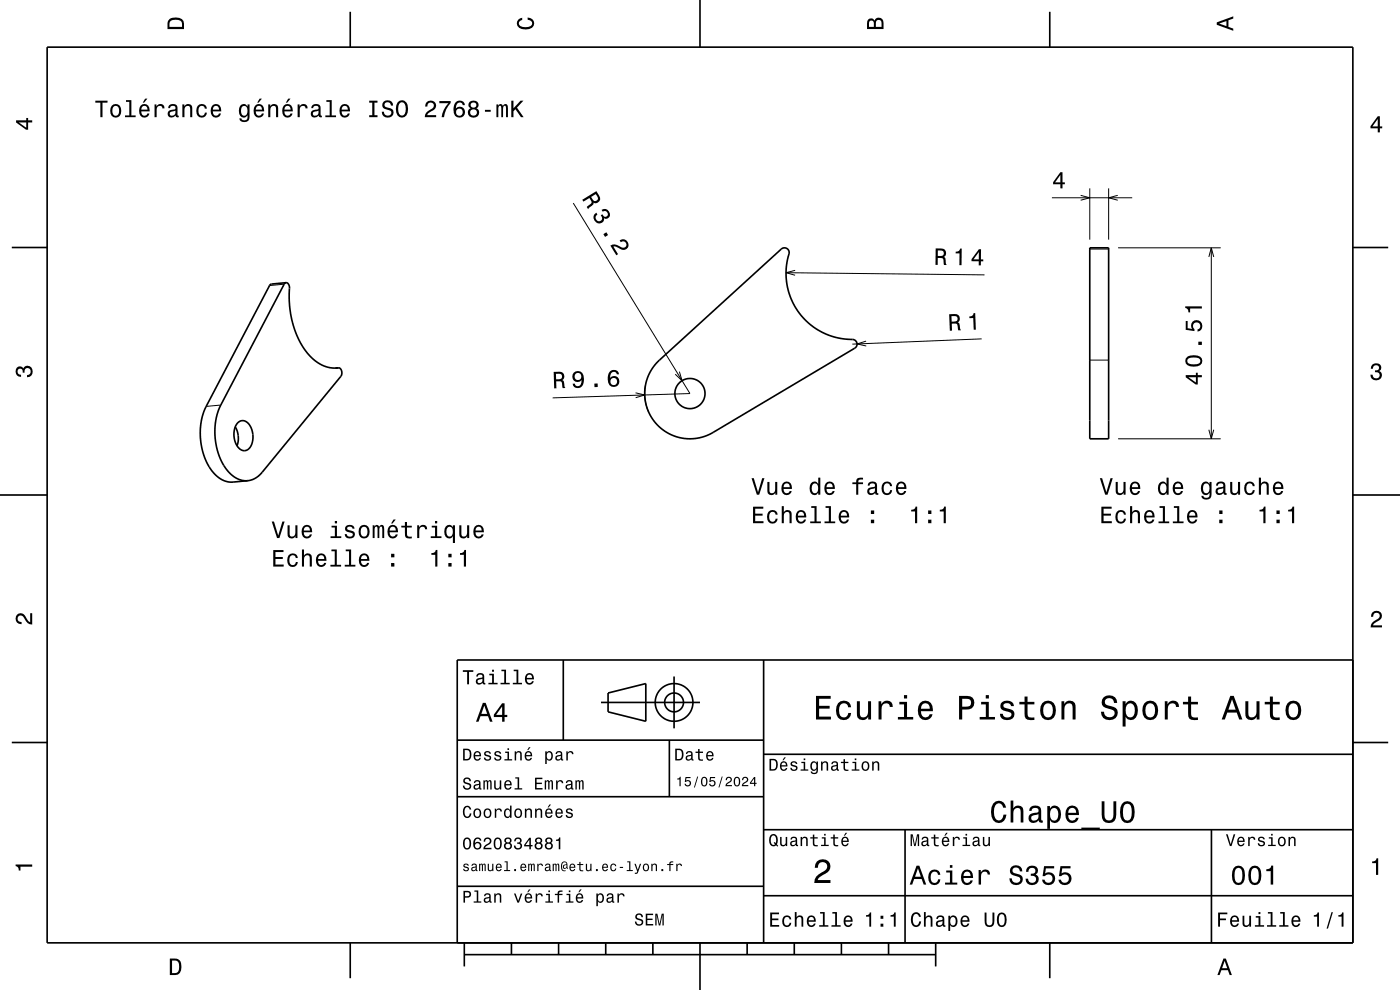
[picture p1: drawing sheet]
<svg xmlns="http://www.w3.org/2000/svg" width="297mm" height="210mm" viewBox="0 0 297 210" stroke-linecap="round" stroke-linejoin="round" font-family="sans-serif">
<g fill="none" stroke="#000" stroke-width=".21">
<path d="M231.2 40v10.8M235.2 40v10.8M121.6 43.1l24.8 40.4-29.2 .9M166.8 57.8l42 .5M168.7 57.3l-1.9 .5 1.9 .6M223.2 42h17M229.3 41.4l1.9 .6-1.9 .5M231.2 52.8h4M237.1 41.4l-1.9 .6 1.9 .5M237.2 52.6h21.8M256.4 54.5l.6-1.9 .5 1.9M257 52.6v40.5"/>
<path d="M60.3 60.3l-3.1 .3M71.8 78l-.6 .1M144.1 78.8l.6 2-1.5-1.4M183.7 72.4l-1.9 .6 2 .4M208.3 71.9l-27.5 1.1M231.2 76.4h4M46.8 85.9l-3.1 .3M134.8 83.3l2 .5-1.9 .6M136.9 81.8a9.6 9.6 0 0 0 .7 5.7M237.2 93.1h21.8M256.4 91.2l.6 1.9 .5-1.9"/>
</g>
<g fill="none" stroke="#000" stroke-width=".35">
<path d="M10 10h277v190h-277zM74.3 2.5v7.5M148.5 0v10M222.7 2.5v7.5M2.5 52.5h7.5M60.7 60l-3.1 .3-.4 .3-13.8 26.4-.8 2.9-.1 3.2 .7 3.3 1.2 2.6a5.7 5.7 0 0 0 5 3.3l3.1-.3M60.7 60l-.4 .3-14 26.8-.6 2.9v3l.5 2.9 1.3 2.9a5.7 5.7 0 0 0 5 3.2M60.7 60a1.24 1.24 0 0 1 .7 1.7v3.2l.6 3.2 .9 2.9 1.4 2.6 1.7 2.1 1.7 1.4 2 .8 2.1 .1M231.2 52.6h4v40.5h-4zM287 52.5h7.5M71.8 78a1.13 1.13 0 0 1 .5 1.8l-16.7 20.4a4.6 4.6 0 0 1-3.1 1.8M71.8 78l-.6 .1"/>
<path d="M139.5 76.7l26.2-23.9a1.07 1.07 0 0 1 1.5 .1 1.07 1.07 0 0 1 0 1.4l-.4 3 .1 3 .9 3.1 1.6 2.8 2 2.3 2.7 1.8 3 1.2 3 .5a1.38 1.38 0 0 1 1.7 1l-.1 .5-.4 .4-30 17.8a9.6 9.6 0 0 1-12.5-2.3 9.6 9.6 0 0 1 .7-12.7zM49.9 90.5a4.7 4.7 0 0 1 .4 4.1M50.5 89.7a1.64 1.64 0 0 1 2.7 .8 4.1 4.1 0 0 1-.7 4.9 1.74 1.74 0 0 1-2.4-1.2 4.3 4.3 0 0 1 .4-4.5zM0 105h10M287 105h10M119.5 140v17M162 140v60M287 140h-190v60M2.5 157.5h7.5M97 157h65M127.5 149h21M129 147l8-2v8l-8-2z"/>
<path d="M142 157v12M143 143.5v11M287 157.5h7.5M97 169h65M162 176h125M162 160h125M192 176v24M257 176v24M97 188h65M162 190h125M74.3 200v7.5M98.5 202.5h100"/>
<path d="M98.5 200v5M108.5 200v2.5M118.5 200v2.5M128.5 200v2.5M138.5 200v2.5M148.5 200v10M158.5 200v2.5M168.5 200v2.5M178.5 200v2.5M188.5 200v2.5M198.5 200v5M222.7 200v7.5"/>
<circle cx="146.4" cy="83.5" r="3.2"/>
<circle cx="143" cy="149" r="2"/>
<circle cx="143" cy="149" r="4"/>
</g>
<g fill="#000">
<path d="M36 4a2.18 2.18 0 0 0-.5 2.2h3.5v-1.2a1.43 1.43 0 0 0-1.7-1.3zM36.3 4.4a2.15 2.15 0 0 1 2.2 .3l.1 1h-2.6v-1z" fill-rule="evenodd"/>
<path d="M109.9 4.2l.9-.4v.4a.7 .7 0 0 0-.7 .5 .7 .7 0 0 0 .3 .8 1.7 1.7 0 0 0 2.5-.5 .9 .9 0 0 0-1-.8v-.5a1.24 1.24 0 0 1 1.4 1.1 1.24 1.24 0 0 1-1 1.4 2.22 2.22 0 0 1-2.5-.7l-.2-.5z" fill-rule="evenodd"/>
<path d="M184.2 4.2l-.3 .7v1.3h3.5v-1.3a.98 .98 0 0 0-.7-1.1 .98 .98 0 0 0-1.2 .6 .84 .84 0 0 0-1.3-.2zM184.5 4.5a.54 .54 0 0 1 .6-.1 .54 .54 0 0 1 .3 .6v.7h-1zM185.9 4.4a.62 .62 0 0 1 .8-.1 .62 .62 0 0 1 .3 .6v.8h-1.2z" fill-rule="evenodd"/>
<path d="M258.1 4.7v.6l3.5 1.2v-.4l-1-.4v-1.4l1-.4v-.4zM258.6 5l1.6-.5v1z" fill-rule="evenodd"/>
<path d="M3.4 25.5v.5l2.1 1.5h.5v-1.5h.8v-.5h-.8v-.5h-.4v.5zM4 26h1.6v1.1z" fill-rule="evenodd"/>
<path d="M20.2 21.4v.4h1.1v3.1h.4v-3.1h1.1v-.4zM23.7 22.4a1.53 1.53 0 0 0 .9 2.6 1.48 1.48 0 0 0 1.1-1.5 1.48 1.48 0 0 0-1.1-1.4l-.5 .1zM24 22.7a.67 .67 0 0 1 .7-.2 .67 .67 0 0 1 .5 .5 1.11 1.11 0 0 1-.6 1.6 1.17 1.17 0 0 1-.6-1.9zM26.7 21.2v.4h.7v2.9h-.9v.4h2.3v-.4h-.9v-3.3zM30.8 20.9l-.5 .9h.3l.7-.9zM29.8 22.4a1.54 1.54 0 0 0 .8 2.6 1.07 1.07 0 0 0 1.1-.9h-.4l-.3 .3-.3 .2a.76 .76 0 0 1-.7-1h1.7a1.17 1.17 0 0 0-.4-1.3 1.17 1.17 0 0 0-1.5 .1zM30.2 22.7a.66 .66 0 0 1 .8-.2 .66 .66 0 0 1 .3 .8h-1.3zM32.8 22.2v2.7h.4v-1.6a.66 .66 0 0 1 .4-.8 .66 .66 0 0 1 .8 .3l.1 .2h.4a.89 .89 0 0 0-.7-.9 .89 .89 0 0 0-1 .5v-.4zM35.9 22.3l-.2 .6h.4a.55 .55 0 0 1 .7-.5 .55 .55 0 0 1 .3 .8h-.2a1 1 0 0 0-1 .2 1 1 0 0 0-.3 1.1 .93 .93 0 0 0 1.7 0l.1 .3 .5 .1v-.4h-.2v-1.6a1.02 1.02 0 0 0-.7-.8 1.02 1.02 0 0 0-1.1 .2zM36.1 23.8l1.1-.3a.77 .77 0 0 1-.2 .9 .77 .77 0 0 1-.9 0l-.1-.3zM38.7 22.2v2.7h.4v-1.6a.63 .63 0 0 1 .6-.9 .63 .63 0 0 1 .7 .8v1.7h.4v-1.8a.89 .89 0 0 0-.6-1 .89 .89 0 0 0-1.1 .5v-.4zM42 22.4a1.53 1.53 0 0 0 .8 2.6 1.07 1.07 0 0 0 1.1-1.1h-.4a.67 .67 0 0 1-.7 .7 .67 .67 0 0 1-.7-.6 1.11 1.11 0 0 1 .7-1.6 .59 .59 0 0 1 .7 .6h.4a1.09 1.09 0 0 0-.8-.9 1.09 1.09 0 0 0-1.1 .3zM45 22.4a1.55 1.55 0 0 0 .8 2.6 1.07 1.07 0 0 0 1.1-.9h-.5l-.2 .3-.4 .2a.76 .76 0 0 1-.6-1h1.7a1.17 1.17 0 0 0-.5-1.3 1.17 1.17 0 0 0-1.4 .1zM45.3 22.7a.66 .66 0 0 1 .8-.2 .66 .66 0 0 1 .4 .8h-1.3zM51 22.4a1.58 1.58 0 0 0 .7 2.6l.5-.2 .3-.4a.73 .73 0 0 1-.3 1.1 .73 .73 0 0 1-1-.4h-.4a1.1 1.1 0 0 0 1.2 .8 1.1 1.1 0 0 0 .9-1.2v-2.5h-.4v.4l-.3-.4a.91 .91 0 0 0-1.2 .2zM51.3 22.7a.63 .63 0 0 1 .7-.2 .63 .63 0 0 1 .5 .6 1.11 1.11 0 0 1-.7 1.5 1.2 1.2 0 0 1-.5-1.9zM55.1 20.9l-.5 .9h.3l.7-.9zM54.1 22.4a1.54 1.54 0 0 0 .8 2.6 1.07 1.07 0 0 0 1.1-.9h-.5l-.2 .3-.3 .2a.76 .76 0 0 1-.7-1h1.7a1.17 1.17 0 0 0-.5-1.3 1.17 1.17 0 0 0-1.4 .1zM54.5 22.7a.66 .66 0 0 1 .7-.2 .66 .66 0 0 1 .4 .8h-1.3zM56.9 22.2v2.7h.5v-1.6a.63 .63 0 0 1 .3-.8 .63 .63 0 0 1 .8 .4l.1 2h.4v-1.8a.89 .89 0 0 0-.6-1 .89 .89 0 0 0-1.1 .5v-.4zM61.1 20.9l-.5 .9h.3l.7-.9zM60.2 22.4a1.55 1.55 0 0 0 .8 2.6 1.07 1.07 0 0 0 1.1-.9h-.5l-.2 .3-.4 .2a.76 .76 0 0 1-.7-1h1.8a1.17 1.17 0 0 0-.5-1.3 1.17 1.17 0 0 0-1.4 .1zM60.5 22.7a.66 .66 0 0 1 .8-.2 .66 .66 0 0 1 .3 .8h-1.3zM63.1 22.2v2.7h.5v-1.6a.66 .66 0 0 1 .3-.8 .66 .66 0 0 1 .9 .3v.2h.5a.89 .89 0 0 0-.7-.9 .89 .89 0 0 0-1.1 .5v-.4zM66.3 22.3l-.3 .6h.4a.55 .55 0 0 1 .7-.5 .55 .55 0 0 1 .4 .8h-.2a1 1 0 0 0-1.1 .2 1 1 0 0 0-.2 1.1 .93 .93 0 0 0 1.6 0l.1 .3 .6 .1v-.4h-.3v-1.6a1.02 1.02 0 0 0-.7-.8 1.02 1.02 0 0 0-1 .2zM66.5 23.8l1.1-.3a.77 .77 0 0 1-.2 .9 .77 .77 0 0 1-.9 0l-.1-.3zM69.2 21.2v.4h.7v2.9h-.9v.4h2.3v-.4h-.9v-3.3zM72.3 22.4a1.54 1.54 0 0 0 .8 2.6 1.06 1.06 0 0 0 1.1-.9h-.4l-.3 .3-.3 .2a.76 .76 0 0 1-.7-1h1.7a1.16 1.16 0 0 0-.4-1.3 1.16 1.16 0 0 0-1.5 .1zM72.7 22.7a.66 .66 0 0 1 .8-.2 .66 .66 0 0 1 .3 .8h-1.3zM78.3 21.4v.4h.7v2.6h-.7v.5h1.8v-.5h-.7v-2.6h.7v-.4zM81.4 21.6a.96 .96 0 0 0-.3 1 .96 .96 0 0 0 1 .6 .77 .77 0 0 1 .9 1 .84 .84 0 0 1-1 .3 .84 .84 0 0 1-.6-.8h-.4a1.21 1.21 0 0 0 1.5 1.3 1.21 1.21 0 0 0 .7-1.8l-.8-.3a.71 .71 0 0 1-.8-.7 .7 .7 0 0 1 .7-.5 .7 .7 0 0 1 .6 .7h.5a1.16 1.16 0 0 0-.7-1.1 1.16 1.16 0 0 0-1.3 .3zM84.3 21.7a2.52 2.52 0 0 0 .4 3.1 1.21 1.21 0 0 0 1.8-.9 1.94 1.94 0 0 0-.9-2.6l-.9 .1zM84.9 21.8l.4-.1a1.7 1.7 0 0 1 .3 2.7l-.3 .1a1.12 1.12 0 0 1-.8-1.4v-.6zM90.5 21.7l-.2 .3-.1 .6h.5a.7 .7 0 0 1 .5-.8 .7 .7 0 0 1 .8 .5 .7 .7 0 0 1-.5 .8 1.8 1.8 0 0 0-1.4 1.8h2.4v-.5h-1.9a2.22 2.22 0 0 1 1.5-1.1 1.13 1.13 0 0 0 .1-1.7 1.13 1.13 0 0 0-1.7 .1zM93.2 21.4v.5h1.9a5.2 5.2 0 0 0-1.4 3h.5a5.3 5.3 0 0 1 1.4-3v-.5zM96.7 21.6a2.39 2.39 0 0 0 .2 3.3 1.16 1.16 0 0 0 1.5-.4 1.16 1.16 0 0 0-.1-1.5 1.16 1.16 0 0 0-1.6 0 1.02 1.02 0 0 1 .8-1.3 .58 .58 0 0 1 .7 .6h.4a1.12 1.12 0 0 0-.7-.9 1.12 1.12 0 0 0-1.2 .2zM96.7 23.8a.75 .75 0 0 1 1.5 0 .75 .75 0 0 1-1.5 0zM99.7 21.6a.84 .84 0 0 0 .1 1.4 1.11 1.11 0 0 0-.4 1.5 1.11 1.11 0 0 0 1.6 .4 1.03 1.03 0 0 0 .7-.9 1.03 1.03 0 0 0-.6-1 .89 .89 0 0 0 .4-1.1 .89 .89 0 0 0-1-.6zM99.7 23.9a.75 .75 0 0 1 1.5 0 .75 .75 0 0 1-1.5 0zM99.8 22.3a.6 .6 0 0 1 1.2 0 .6 .6 0 0 1-1.2 0zM102.9 23.3v.4h1.2v-.4zM105.3 22.2v2.7h.4v-1.9l.2-.5h.3l.1 .2v2.2h.4v-2.1l.4-.4 .2 .2 .1 .4v1.9h.4v-1.9a.69 .69 0 0 0-.6-.9l-.5 .3-.2-.2-.3-.1-.5 .3v-.2zM108.5 21.4v3.5h.4v-1.3l.4-.4 1.2 1.7h.6l-1.4-2.1 1.3-1.4h-.6l-1.5 1.6v-1.6z" fill-rule="evenodd"/>
<path d="M224.9 36.5l-1.5 2.1v.5h1.5v.9h.5v-.9h.5v-.4h-.5v-2.2zM224.9 37.1v1.6h-1.1z" fill-rule="evenodd"/>
<path d="M292.3 24.7l-1.6 2.1v.4h1.6v.9h.4v-.9h.5v-.4h-.5v-2.1zM292.3 25.2v1.6h-1.1z" fill-rule="evenodd"/>
<path d="M123.5 42.4l.3 .4 1.2-.8a.84 .84 0 0 1 .2 1.3l-.7 .6 .3 .5 1.1-1v-.4a.97 .97 0 0 0 1.2-.3 .97 .97 0 0 0 0-1.2l-.6-1zM125.4 41.8l1-.6a1.08 1.08 0 0 1 .4 1.2 .6 .6 0 0 1-.6 .3 .6 .6 0 0 1-.5-.5z" fill-rule="evenodd"/>
<path d="M126.1 45.5a1.21 1.21 0 0 0 .3 1.6 1.21 1.21 0 0 0 1.7-.3v-.5a.9 .9 0 0 0 1.2-.3 .9 .9 0 0 0-.1-1.1 1.05 1.05 0 0 0-1.6-.4l.3 .4a.62 .62 0 0 1 .8-.1 .62 .62 0 0 1 .2 .8 .62 .62 0 0 1-.8 .3l-.3-.4-.3 .2a.72 .72 0 0 1 .1 1 .72 .72 0 0 1-1.1 .1 .72 .72 0 0 1 0-1.1l.2-.2-.2-.4zM128 49.7l.4 .6 .6-.4-.4-.6zM129.5 52.1l1.2 2 .4-.2-1-1.6a2.21 2.21 0 0 1 1.8 .7 1.14 1.14 0 0 0 1.4-1.4 1.14 1.14 0 0 0-1.8-.6l.2 .4a.7 .7 0 0 1 1 0 .7 .7 0 0 1 0 1 .7 .7 0 0 1-1 0 1.81 1.81 0 0 0-2.2-.3z" fill-rule="evenodd"/>
<path d="M198.5 52.7v3.5h.4v-1.5a.85 .85 0 0 1 1.3 .6l.1 .9h.5l-.3-1.5-.3-.2a.97 .97 0 0 0 .5-1.1 .97 .97 0 0 0-1-.7zM199 53.1a1.08 1.08 0 0 1 1.2 .3 .6 .6 0 0 1-.1 .7 .6 .6 0 0 1-.6 .2h-.6z" fill-rule="evenodd"/>
<path d="M202.7 53.4v.3l.9 .1-.1 2.5h.5v-3.6h-.3a.77 .77 0 0 1-1 .7zM207.7 52.9l-1.6 2.1v.4h1.5v.9h.5v-.9h.5v-.4h-.5v-2.1zM207.7 53.5l-.1 1.5h-1.1z" fill-rule="evenodd"/>
<path d="M201.4 66.7l.1 3.5 .5-.1-.1-1.4a1.07 1.07 0 0 1 1.2 .2l.2 1.2h.5l-.3-1.5-.3-.2a.97 .97 0 0 0 .4-1.2 .97 .97 0 0 0-1.1-.6zM201.8 67.1a1.1 1.1 0 0 1 1.3 .2 .6 .6 0 0 1-.1 .7 .6 .6 0 0 1-.6 .2h-.5z" fill-rule="evenodd"/>
<path d="M205.6 67.1a.77 .77 0 0 0 .9-.7h.4l.1 3.5h-.4l-.1-2.4h-.9z" fill-rule="evenodd"/>
<path d="M291.1 77.4a1.08 1.08 0 0 1 1.4-.2 1.08 1.08 0 0 1 .4 1.2l-.3 .3a1.06 1.06 0 0 1 .5 1.3 1.06 1.06 0 0 1-1.2 .7 1.1 1.1 0 0 1-1.2-1.2h.5a.71 .71 0 0 0 1 .8 .71 .71 0 0 0 .1-1.3h-.6v-.4a.61 .61 0 0 0 .8-.3 .61 .61 0 0 0-.2-.8 .61 .61 0 0 0-.9 .2l-.1 .5h-.5z" fill-rule="evenodd"/>
<path d="M3.6 78a.86 .86 0 0 1 1.4 .2 1.06 1.06 0 0 1 1.2-.6 1.06 1.06 0 0 1 .7 1.2 1.1 1.1 0 0 1-1.2 1.2v-.4a.71 .71 0 0 0 .8-1 .71 .71 0 0 0-1.3-.1v.6h-.4a.61 .61 0 0 0-.3-.8 .61 .61 0 0 0-.8 .2 .61 .61 0 0 0 .2 .8l.6 .2v.4a1.15 1.15 0 0 1-1.2-.6 1.15 1.15 0 0 1 .3-1.3z" fill-rule="evenodd"/>
<path d="M117.5 78.9l.1 3.5h.4v-1.5a1.09 1.09 0 0 1 1.2 .2l.2 1.2h.5l-.3-1.5-.3-.2a.97 .97 0 0 0 .4-1.1 .97 .97 0 0 0-1.1-.6zM117.9 79.3a1.08 1.08 0 0 1 1.3 .3 .6 .6 0 0 1-.1 .6 .6 .6 0 0 1-.6 .3h-.5z" fill-rule="evenodd"/>
<path d="M121.7 79.1a1.15 1.15 0 0 0 0 1.6 1.15 1.15 0 0 0 1.7-.1 1.03 1.03 0 0 1-.8 1.3 .56 .56 0 0 1-.6-.5h-.5a1.18 1.18 0 0 0 1.3 .9 1.18 1.18 0 0 0 1-1.1 1.76 1.76 0 0 0-1.2-2.5zM121.9 79.9a.75 .75 0 0 1 1.5 0 .75 .75 0 0 1-1.5 0zM126.1 81.4v.7h.7v-.8zM129.4 78.8a2.4 2.4 0 0 0 .3 3.2 1.16 1.16 0 0 0 1.5-.4 1.16 1.16 0 0 0-.2-1.5 1.16 1.16 0 0 0-1.6 .1 1.02 1.02 0 0 1 .8-1.3 .58 .58 0 0 1 .7 .5h.4a1.12 1.12 0 0 0-.7-.9 1.12 1.12 0 0 0-1.2 .3zM129.4 80.9a.75 .75 0 0 1 1.5 0 .75 .75 0 0 1-1.5 0z" fill-rule="evenodd"/>
<path d="M251.5 79.6v.4l2.2 1.6h.4v-1.6h.9v-.4h-.9v-.5h-.4v.5zM252.1 80h1.6v1.1zM251.9 75.7a1.13 1.13 0 0 0-.4 1.2 1.13 1.13 0 0 0 1 .8 2.28 2.28 0 0 0 2.5-.6 1.14 1.14 0 0 0-1-1.7 2.85 2.85 0 0 0-2.1 .3zM252 76.2a2.37 2.37 0 0 1 2.6 0v.7a2.37 2.37 0 0 1-2.6 0zM254.2 72.5v.7h.8v-.7zM251.5 68.1v1.9l1.9 .2v-.4a.79 .79 0 0 1-.2-1.1 .79 .79 0 0 1 1.2-.1 .79 .79 0 0 1-.1 1.2l-.2 .1v.4a1.21 1.21 0 0 0 1-1.5 1.21 1.21 0 0 0-1.6-.8 1.21 1.21 0 0 0-.6 1.8l-.9-.2v-1.5zM251.4 65v.3a.77 .77 0 0 1 .7 1h.4v-.9h2.5v-.4z" fill-rule="evenodd"/>
<path d="M57.6 110.6l1.2 3.5h.5l1.1-3.5h-.5l-.9 3-.9-3zM61 111.4v1.8a.89 .89 0 0 0 .6 1 .89 .89 0 0 0 1.1-.5v.4h.4v-2.7h-.4v1.6a.65 .65 0 0 1-.4 .8 .65 .65 0 0 1-.8-.3l-.1-2.1zM64.3 111.7a1.54 1.54 0 0 0 .8 2.5 1.06 1.06 0 0 0 1.1-.8h-.5l-.2 .3-.4 .1a.76 .76 0 0 1-.7-.9h1.8a1.17 1.17 0 0 0-.5-1.4 1.17 1.17 0 0 0-1.4 .2zM64.6 111.9a.66 .66 0 0 1 .8-.1 .66 .66 0 0 1 .4 .7h-1.4zM70.3 111.5v.4h.7v1.9h-.9v.3h2.3v-.3h-.9v-2.3zM71 110.5v.5h.5v-.5zM73.4 111.6a.76 .76 0 0 0-.2 .8 .76 .76 0 0 0 .7 .5l.9 .3a.63 .63 0 0 1-.6 .7 .63 .63 0 0 1-.6-.6h-.5a1.07 1.07 0 0 0 1.2 .9 1.07 1.07 0 0 0 .9-1.2l-.4-.3-1.1-.4a.54 .54 0 0 1 .5-.7 .54 .54 0 0 1 .6 .5h.4a1.03 1.03 0 0 0-.7-.8 1.03 1.03 0 0 0-1.1 .3zM76.4 111.7a1.53 1.53 0 0 0 .8 2.5 1.48 1.48 0 0 0 1.2-1.4 1.48 1.48 0 0 0-1.2-1.5l-.5 .1zM76.7 112a.67 .67 0 0 1 .7-.3 .67 .67 0 0 1 .5 .6 1.11 1.11 0 0 1-.7 1.5 1.17 1.17 0 0 1-.5-1.8zM79.1 111.4v2.7h.4v-1.8l.2-.6h.3l.1 .3v2.1h.4v-2l.3-.4 .2 .1 .1 .4v1.9h.4v-1.8a.69 .69 0 0 0-.5-1l-.6 .4-.2-.3-.3-.1-.5 .4v-.3zM83.5 110.2l-.5 .9h.3l.7-.9zM82.5 111.7a1.54 1.54 0 0 0 .8 2.5 1.06 1.06 0 0 0 1.1-.8h-.5l-.2 .3-.3 .1a.76 .76 0 0 1-.7-.9h1.7a1.17 1.17 0 0 0-.5-1.4 1.17 1.17 0 0 0-1.4 .2zM82.8 111.9a.66 .66 0 0 1 .8-.1 .66 .66 0 0 1 .4 .7h-1.3zM85.9 110.7v.8h-.8v.4h.8v1.8a1.05 1.05 0 0 0 1.5 .5v-.4a.68 .68 0 0 1-1-.3l-.1-1.6h1.1v-.4h-1.1v-.8zM88.5 111.4v2.7h.4v-1.5a.67 .67 0 0 1 .4-.8 .67 .67 0 0 1 .8 .2l.1 .3h.4a.89 .89 0 0 0-.7-.9 .89 .89 0 0 0-1 .5v-.5zM91.6 111.5v.4h.7v1.9h-.9v.3h2.3v-.3h-1v-2.3zM92.3 110.5v.5h.4v-.5zM94.5 111.7a1.57 1.57 0 0 0 .8 2.5l.4-.1 .4-.4v1.5h.4v-3.8h-.4v.4l-.2-.2a.87 .87 0 0 0-1.4 .1zM94.9 112a.62 .62 0 0 1 .7-.2 .62 .62 0 0 1 .4 .5 1.11 1.11 0 0 1-.6 1.5 1.19 1.19 0 0 1-.5-1.8zM97.4 111.4v1.8a.89 .89 0 0 0 .7 1 .89 .89 0 0 0 1-.5v.4h.4v-2.7h-.4v1.6a.64 .64 0 0 1-.4 .8 .64 .64 0 0 1-.8-.3v-2.1zM100.7 111.7a1.54 1.54 0 0 0 .8 2.5 1.05 1.05 0 0 0 1.1-.8h-.4l-.3 .3-.3 .1a.76 .76 0 0 1-.7-.9h1.7a1.16 1.16 0 0 0-.4-1.4 1.16 1.16 0 0 0-1.5 .2zM101.1 111.9a.66 .66 0 0 1 .8-.1 .66 .66 0 0 1 .3 .7h-1.3z" fill-rule="evenodd"/>
<path d="M159.8 107.5v3.5h2.2v-.4h-1.8v-1.2h1.6v-.4h-1.6v-1.1h1.7v-.4zM163 108.6a1.53 1.53 0 0 0 .9 2.5 1.05 1.05 0 0 0 1.1-1.1h-.5a.67 .67 0 0 1-.6 .7 .67 .67 0 0 1-.7-.6 1.12 1.12 0 0 1 .7-1.5 .6 .6 0 0 1 .6 .6h.5a1.09 1.09 0 0 0-.8-1 1.09 1.09 0 0 0-1.2 .4zM165.8 107.4v3.6h.5v-1.6a.63 .63 0 0 1 .5-.8 .63 .63 0 0 1 .7 .7v1.7h.4v-1.8a.88 .88 0 0 0-.6-1 .88 .88 0 0 0-1 .5v-1.3zM169.1 108.6a1.54 1.54 0 0 0 .8 2.5 1.06 1.06 0 0 0 1.1-.9h-.4l-.3 .4-.3 .1a.76 .76 0 0 1-.7-.9h1.7a1.17 1.17 0 0 0-.4-1.4 1.17 1.17 0 0 0-1.5 .2zM169.5 108.8a.66 .66 0 0 1 .8-.2 .66 .66 0 0 1 .3 .8h-1.3zM172.1 107.4v.3h.7v2.9h-.9v.4h2.2v-.4h-.9v-3.2zM175.1 107.4v.3h.7v2.9h-.9v.4h2.3v-.4h-.9v-3.2zM178.2 108.6a1.54 1.54 0 0 0 .8 2.5 1.06 1.06 0 0 0 1.1-.9h-.4l-.3 .4-.3 .1a.76 .76 0 0 1-.7-.9h1.7a1.16 1.16 0 0 0-.4-1.4 1.16 1.16 0 0 0-1.5 .2zM178.6 108.8a.66 .66 0 0 1 .8-.2 .66 .66 0 0 1 .3 .8h-1.3zM184.8 110.2v.8h.6v-.8zM184.8 108.3v.7h.6v-.7z" fill-rule="evenodd"/>
<path d="M159.4 101.4l1.2 3.5h.5l1.1-3.5h-.5l-.9 3-.9-3zM162.8 102.2v1.8a.89 .89 0 0 0 .6 1 .89 .89 0 0 0 1.1-.5v.4h.4v-2.7h-.5v1.6a.65 .65 0 0 1-.3 .8 .65 .65 0 0 1-.8-.3l-.1-2.1zM166.1 102.5a1.54 1.54 0 0 0 .8 2.5 1.06 1.06 0 0 0 1.1-.8h-.5l-.2 .3-.4 .1a.75 .75 0 0 1-.7-.9h1.8a1.16 1.16 0 0 0-.5-1.4 1.16 1.16 0 0 0-1.4 .2zM166.4 102.7a.66 .66 0 0 1 .8-.1 .66 .66 0 0 1 .3 .7h-1.3zM172 102.5a1.57 1.57 0 0 0 .8 2.5l.4-.1 .4-.4v.4h.4v-3.6h-.4v1.3a.89 .89 0 0 0-1.6-.1zM172.4 102.8a.62 .62 0 0 1 .7-.2 .62 .62 0 0 1 .4 .5 1.11 1.11 0 0 1-.6 1.5 1.19 1.19 0 0 1-.5-1.8zM175.2 102.5a1.54 1.54 0 0 0 .8 2.5 1.06 1.06 0 0 0 1.1-.8h-.5l-.2 .3-.4 .1a.75 .75 0 0 1-.7-.9h1.8a1.17 1.17 0 0 0-.5-1.4 1.17 1.17 0 0 0-1.4 .2zM175.5 102.7a.66 .66 0 0 1 .8-.1 .66 .66 0 0 1 .4 .7h-1.4zM180.8 102.3v.4h.8v2.2h.5v-2.2h1v-.4h-1v-.3l.3-.3h.7v-.4a1.04 1.04 0 0 0-1.5 .8v.2zM184.3 102.4l-.2 .6h.4a.55 .55 0 0 1 .7-.5 .55 .55 0 0 1 .3 .8h-.2a1.14 1.14 0 0 0-1.3 .9 .73 .73 0 0 0 .8 .8l.4-.1 .5-.3 .1 .3h.5v-.3h-.2v-1.6a1.02 1.02 0 0 0-.7-.9 1.02 1.02 0 0 0-1.1 .3zM184.5 103.9l1.1-.3a.77 .77 0 0 1-.2 .8 .77 .77 0 0 1-.9 .1zM187.3 102.5a1.53 1.53 0 0 0 .9 2.5 1.06 1.06 0 0 0 1.1-1h-.5a.67 .67 0 0 1-.6 .6 .67 .67 0 0 1-.7-.6 1.12 1.12 0 0 1 .7-1.5 .6 .6 0 0 1 .6 .6h.5a1.09 1.09 0 0 0-.8-.9 1.09 1.09 0 0 0-1.2 .3zM190.4 102.5a1.54 1.54 0 0 0 .8 2.5 1.06 1.06 0 0 0 1-.8h-.4l-.2 .3-.4 .1a.75 .75 0 0 1-.7-.9h1.8a1.17 1.17 0 0 0-.5-1.4 1.17 1.17 0 0 0-1.4 .2zM190.7 102.7a.66 .66 0 0 1 .8-.1 .66 .66 0 0 1 .3 .7h-1.3z" fill-rule="evenodd"/>
<path d="M193.3 108.1v.4h.8v2.5h.5v-3.5h-.4a.77 .77 0 0 1-.9 .6zM196.9 110.2v.8h.7v-.8zM196.9 108.3v.7h.7v-.7zM199.4 108.1v.4h.8v2.5h.4v-3.5h-.3a.77 .77 0 0 1-.9 .6z" fill-rule="evenodd"/>
<path d="M233.6 107.5v3.5h2.3v-.4h-1.8v-1.2h1.6v-.4h-1.6v-1.1h1.7v-.4zM236.9 108.6a1.53 1.53 0 0 0 .9 2.5 1.05 1.05 0 0 0 1.1-1.1h-.5a.67 .67 0 0 1-.6 .7 .67 .67 0 0 1-.7-.6 1.12 1.12 0 0 1 .7-1.5 .6 .6 0 0 1 .6 .6h.5a1.09 1.09 0 0 0-.8-1 1.09 1.09 0 0 0-1.2 .4zM239.7 107.4v3.6h.5v-1.6a.63 .63 0 0 1 .5-.8 .63 .63 0 0 1 .7 .7v1.7h.4v-1.8a.88 .88 0 0 0-.6-1 .88 .88 0 0 0-1 .5v-1.3zM243 108.6a1.54 1.54 0 0 0 .8 2.5 1.06 1.06 0 0 0 1.1-.9h-.4l-.3 .4-.3 .1a.76 .76 0 0 1-.7-.9h1.7a1.17 1.17 0 0 0-.5-1.4 1.17 1.17 0 0 0-1.4 .2zM243.4 108.8a.66 .66 0 0 1 .7-.2 .66 .66 0 0 1 .4 .8h-1.3zM246 107.4v.3h.7v2.9h-.9v.4h2.2v-.4h-.9v-3.2zM249 107.4v.3h.7v2.9h-.9v.4h2.3v-.4h-.9v-3.2zM252.1 108.6a1.54 1.54 0 0 0 .8 2.5 1.06 1.06 0 0 0 1.1-.9h-.4l-.3 .4-.3 .1a.76 .76 0 0 1-.7-.9h1.7a1.16 1.16 0 0 0-.4-1.4 1.16 1.16 0 0 0-1.5 .2zM252.5 108.8a.66 .66 0 0 1 .8-.2 .66 .66 0 0 1 .3 .8h-1.3zM258.6 110.2v.8h.7v-.8zM258.6 108.3v.7h.7v-.7z" fill-rule="evenodd"/>
<path d="M233.3 101.4l1.2 3.5h.5l1.1-3.5h-.5l-.9 3-.9-3zM236.7 102.2v1.8a.89 .89 0 0 0 .6 1 .89 .89 0 0 0 1.1-.5v.4h.4v-2.7h-.5v1.6a.65 .65 0 0 1-.3 .8 .65 .65 0 0 1-.9-.3v-2.1zM240 102.5a1.54 1.54 0 0 0 .8 2.5 1.06 1.06 0 0 0 1.1-.8h-.5l-.2 .3-.4 .1a.75 .75 0 0 1-.7-.9h1.8a1.16 1.16 0 0 0-.5-1.4 1.16 1.16 0 0 0-1.4 .2zM240.3 102.7a.66 .66 0 0 1 .8-.1 .66 .66 0 0 1 .3 .7h-1.3zM245.9 102.5a1.57 1.57 0 0 0 .8 2.5l.4-.1 .4-.4v.4h.4v-3.6h-.4v1.3a.89 .89 0 0 0-1.6-.1zM246.3 102.8a.62 .62 0 0 1 .7-.2 .62 .62 0 0 1 .4 .5 1.11 1.11 0 0 1-.6 1.5 1.19 1.19 0 0 1-.5-1.8zM249.1 102.5a1.54 1.54 0 0 0 .8 2.5 1.06 1.06 0 0 0 1.1-.8h-.5l-.2 .3-.4 .1a.75 .75 0 0 1-.7-.9h1.8a1.17 1.17 0 0 0-.5-1.4 1.17 1.17 0 0 0-1.4 .2zM249.4 102.7a.66 .66 0 0 1 .8-.1 .66 .66 0 0 1 .3 .7h-1.3zM255 102.5a1.57 1.57 0 0 0 .8 2.5l.4-.1 .4-.4a.73 .73 0 0 1-.3 1 .73 .73 0 0 1-1-.3h-.4a1.09 1.09 0 0 0 1.2 .8 1.09 1.09 0 0 0 .9-1.2v-2.6h-.4v.5l-.3-.4a.89 .89 0 0 0-1.3 .2zM255.4 102.8a.63 .63 0 0 1 .7-.2 .63 .63 0 0 1 .4 .5 1.1 1.1 0 0 1-.6 1.5 1.2 1.2 0 0 1-.5-1.8zM258.2 102.4l-.2 .6h.4a.55 .55 0 0 1 .6-.5 .55 .55 0 0 1 .4 .8h-.2a1.14 1.14 0 0 0-1.3 .9 .73 .73 0 0 0 .8 .8l.4-.1 .5-.3 .1 .3h.5v-.3h-.2v-1.6a1.02 1.02 0 0 0-.7-.9 1.02 1.02 0 0 0-1.1 .3zM258.4 103.9l1.1-.3a.77 .77 0 0 1-.2 .8 .77 .77 0 0 1-.9 .1zM261 102.2v1.8a.89 .89 0 0 0 .6 1 .89 .89 0 0 0 1.1-.5v.4h.4v-2.7h-.5v1.6a.65 .65 0 0 1-.4 .8 .65 .65 0 0 1-.8-.3v-2.1zM264.3 102.5a1.53 1.53 0 0 0 .8 2.5 1.05 1.05 0 0 0 1.1-1h-.4a.67 .67 0 0 1-.7 .6 .67 .67 0 0 1-.7-.6 1.12 1.12 0 0 1 .7-1.5 .6 .6 0 0 1 .7 .6h.4a1.09 1.09 0 0 0-.8-.9 1.09 1.09 0 0 0-1.1 .3zM267.1 101.3v3.6h.4v-1.5a.63 .63 0 0 1 .5-.9 .63 .63 0 0 1 .7 .7v1.7h.5v-1.7a.88 .88 0 0 0-.6-1 .88 .88 0 0 0-1.1 .4v-1.3zM270.3 102.5a1.54 1.54 0 0 0 .8 2.5 1.06 1.06 0 0 0 1.1-.8h-.4l-.2 .3-.4 .1a.75 .75 0 0 1-.7-.9h1.8a1.16 1.16 0 0 0-.5-1.4 1.16 1.16 0 0 0-1.5 .2zM270.7 102.7a.66 .66 0 0 1 .8-.1 .66 .66 0 0 1 .3 .7h-1.3z" fill-rule="evenodd"/>
<path d="M267.2 108.1v.4h.8v2.5h.5v-3.5h-.4a.77 .77 0 0 1-.9 .6zM270.8 110.2v.8h.7v-.8zM270.8 108.3v.7h.7v-.7zM273.3 108.1v.4h.8v2.5h.4v-3.5h-.3a.77 .77 0 0 1-.9 .6z" fill-rule="evenodd"/>
<path d="M3.6 130.4a1.22 1.22 0 0 1 2 .7l.4 .6 .4 .3v-1.9h.4v2.4a1.8 1.8 0 0 1-1.7-1.4 .71 .71 0 0 0-.9-.5 .71 .71 0 0 0-.5 .8 .71 .71 0 0 0 .9 .5v.5a1.18 1.18 0 0 1-1.2-.7 1.18 1.18 0 0 1 .2-1.3z" fill-rule="evenodd"/>
<path d="M58 116.7v3.5h2.2v-.4h-1.8v-1.2h1.6v-.4h-1.6v-1.1h1.7v-.4zM61.2 117.8a1.53 1.53 0 0 0 .9 2.5 1.06 1.06 0 0 0 1.1-1.1h-.4a.67 .67 0 0 1-.7 .7 .67 .67 0 0 1-.7-.6 1.12 1.12 0 0 1 .7-1.5 .6 .6 0 0 1 .6 .6h.5a1.09 1.09 0 0 0-.8-1 1.09 1.09 0 0 0-1.2 .4zM64.1 116.6v3.6h.4v-1.6a.64 .64 0 0 1 .4-.8 .64 .64 0 0 1 .8 .4v2h.5v-1.8a.88 .88 0 0 0-.6-1 .88 .88 0 0 0-1.1 .5v-1.3zM67.3 117.8a1.54 1.54 0 0 0 .8 2.5 1.06 1.06 0 0 0 1.1-.9h-.4l-.3 .4-.3 .1a.76 .76 0 0 1-.7-.9h1.8a1.17 1.17 0 0 0-.5-1.4 1.17 1.17 0 0 0-1.5 .2zM67.7 118a.66 .66 0 0 1 .8-.2 .66 .66 0 0 1 .3 .8h-1.3zM70.3 116.6v.3h.7v2.9h-.9v.4h2.3v-.4h-.9v-3.2zM73.3 116.6v.3h.7v2.9h-.9v.4h2.3v-.4h-.9v-3.2zM76.4 117.8a1.54 1.54 0 0 0 .8 2.5 1.06 1.06 0 0 0 1.1-.9h-.4l-.2 .4-.4 .1a.76 .76 0 0 1-.7-.9h1.8a1.16 1.16 0 0 0-.5-1.4 1.16 1.16 0 0 0-1.5 .2zM76.8 118a.66 .66 0 0 1 .8-.2 .66 .66 0 0 1 .3 .8h-1.3zM83 119.4v.8h.7v-.8zM83 117.5v.7h.7v-.7z" fill-rule="evenodd"/>
<path d="M91.5 117.3v.4h.8v2.5h.5v-3.5h-.4a.77 .77 0 0 1-.9 .6zM95.1 119.4v.8h.7v-.8zM95.1 117.5v.7h.7v-.7zM97.6 117.3v.4h.8v2.5h.5v-3.5h-.4a.77 .77 0 0 1-.9 .6z" fill-rule="evenodd"/>
<path d="M291.2 129.9a1.18 1.18 0 0 1 1.9 .3 1.18 1.18 0 0 1-1 1.7l-.5 .3-.3 .5h1.9v.4h-2.4a1.8 1.8 0 0 1 1.4-1.8 .71 .71 0 0 0 .5-.8 .71 .71 0 0 0-.9-.5 .71 .71 0 0 0-.5 .8h-.4z" fill-rule="evenodd"/>
<path d="M98.2 158.8v2.5h.9a1.37 1.37 0 0 0 .7-2.2 1.56 1.56 0 0 0-1.6-.3zM98.6 159.1a.98 .98 0 0 1 1.1 .7 .98 .98 0 0 1-.6 1.2h-.5zM100.7 159.6a1.04 1.04 0 0 0-.2 1.2 1.04 1.04 0 0 0 1 .5l.5-.5h-.3l-.4 .3a.54 .54 0 0 1-.5-.7h1.3a.83 .83 0 0 0-.4-.9 .83 .83 0 0 0-1 .1zM100.9 159.7l.2-.1a.47 .47 0 0 1 .5 .1 .47 .47 0 0 1 .1 .5h-.9zM102.9 159.5l-.2 .1a.69 .69 0 0 0 .9 .9l.2 .1a.43 .43 0 0 1-.4 .5 .43 .43 0 0 1-.4-.4h-.3a.74 .74 0 0 0 .9 .7 .74 .74 0 0 0 .5-1l-1-.4a.38 .38 0 0 1 .3-.5 .38 .38 0 0 1 .4 .4h.3a.78 .78 0 0 0-1.2-.4zM105.1 159.5l-.2 .1a.69 .69 0 0 0 .9 .9l.2 .1a.43 .43 0 0 1-.4 .5 .43 .43 0 0 1-.5-.4h-.3a.74 .74 0 0 0 .9 .7 .74 .74 0 0 0 .5-1l-.9-.4a.38 .38 0 0 1 .3-.5 .38 .38 0 0 1 .4 .4h.3a.77 .77 0 0 0-1.2-.4zM107.2 159.4v.3h.5v1.3h-.7v.3h1.6v-.3h-.6v-1.6zM107.7 158.7v.4h.3v-.4zM109.2 159.4v1.9h.3v-1.1a.45 .45 0 0 1 .4-.6 .45 .45 0 0 1 .5 .5v1.2h.3v-1.3a.63 .63 0 0 0-.5-.7 .63 .63 0 0 0-.7 .4v-.3zM112.2 158.5l-.4 .6h.3l.5-.6zM111.5 159.6a1.04 1.04 0 0 0-.2 1.2 1.04 1.04 0 0 0 1.1 .5l.5-.5h-.3l-.5 .3a.54 .54 0 0 1-.5-.7h1.3a.83 .83 0 0 0-.4-.9 .83 .83 0 0 0-1 .1zM111.8 159.7l.1-.1a.48 .48 0 0 1 .5 .1 .48 .48 0 0 1 .2 .5h-1zM115.7 159.4v2.7h.3v-1.1a.66 .66 0 0 0 .7 .4 .66 .66 0 0 0 .5-.6 .91 .91 0 0 0 0-1.1 .91 .91 0 0 0-1-.3l-.2 .3v-.3zM116.1 159.8a.45 .45 0 0 1 .5-.2 .45 .45 0 0 1 .3 .4 .65 .65 0 0 1 .1 .8 .65 .65 0 0 1-.7 .2 .98 .98 0 0 1-.2-1.2zM118.1 159.5l-.2 .4h.3a.39 .39 0 0 1 .4-.3 .39 .39 0 0 1 .3 .5h-.1a.65 .65 0 0 0-1 .4 .65 .65 0 0 0 .6 .9l.6-.3 .1 .2h.4v-.2l-.2-.1v-1.1a.72 .72 0 0 0-.5-.6 .72 .72 0 0 0-.7 .2zM118.2 160.6l.8-.3a.55 .55 0 0 1-.2 .7 .55 .55 0 0 1-.6 0zM120.1 159.4v1.9h.4v-1.1a.47 .47 0 0 1 .2-.6 .47 .47 0 0 1 .6 .2v.2h.4a.64 .64 0 0 0-.5-.7 .64 .64 0 0 0-.8 .4v-.3z" fill-rule="evenodd"/>
<path d="M98.2 142.2v.3h.9v2.7h.4v-2.7h.9v-.3zM101.3 143l-.3 .5h.4a.47 .47 0 0 1 .5-.4 .47 .47 0 0 1 .4 .6l-.2 .1a.84 .84 0 0 0-1 .2 .84 .84 0 0 0 0 1.1 .9 .9 0 0 0 1.3-.2l.1 .2 .5 .1v-.3l-.3-.1v-1.3a.87 .87 0 0 0-1.4-.5zM101.4 144.3l.9-.3a.66 .66 0 0 1-.1 .7 .66 .66 0 0 1-.8 .1zM103.8 142.9v.3h.6v1.6h-.8v.4h2v-.4h-.8v-1.9zM104.4 142.1v.4h.4v-.4zM106.4 142.1v.3h.6v2.4h-.8v.4h1.9v-.4h-.7v-2.7zM109 142.1v.3h.6v2.4h-.8v.4h1.9v-.4h-.7v-2.7zM111.6 143.1a1.32 1.32 0 0 0 .7 2.1 .9 .9 0 0 0 .9-.7h-.3l-.2 .3-.4 .1a.65 .65 0 0 1-.6-.8h1.6a1 1 0 0 0-.4-1.2 1 1 0 0 0-1.3 .2zM111.9 143.3a.57 .57 0 0 1 .7-.1 .57 .57 0 0 1 .3 .6h-1.2z" fill-rule="evenodd"/>
<path d="M102.4 149.1l-1.4 4h.5l.4-1.2h1.6l.4 1.2h.6l-1.5-4zM102.7 149.7l.7 1.7h-1.3zM106.5 149.2l-1.7 2.4v.5h1.7v1h.5v-1h.6v-.5h-.6v-2.4zM106.5 149.9v1.7h-1.3z" fill-rule="evenodd"/>
<path d="M143.2 158.8v2.5h.9a1.37 1.37 0 0 0 .7-2.2 1.56 1.56 0 0 0-1.6-.3zM143.6 159.1a.98 .98 0 0 1 1.1 .7 .98 .98 0 0 1-.6 1.2h-.5zM145.7 159.5l-.2 .4h.3a.39 .39 0 0 1 .5-.3 .39 .39 0 0 1 .3 .5h-.2a.65 .65 0 0 0-.9 .4 .65 .65 0 0 0 .5 .9l.7-.3v.2h.4v-.2l-.1-.1-.1-1.1a.73 .73 0 0 0-.4-.6 .73 .73 0 0 0-.8 .2zM145.8 160.6l.8-.3a.55 .55 0 0 1-.1 .7 .55 .55 0 0 1-.7 0zM148.1 158.9v.5h-.5v.3h.5v1.3a.75 .75 0 0 0 1 .4v-.3a.48 .48 0 0 1-.7-.3v-1.1h.7v-.3h-.7v-.5zM150 159.6a1.04 1.04 0 0 0-.2 1.2 1.04 1.04 0 0 0 1.1 .5l.5-.5h-.4l-.4 .3a.54 .54 0 0 1-.5-.7h1.3a.83 .83 0 0 0-.4-.9 .83 .83 0 0 0-1 .1zM150.3 159.7l.1-.1a.48 .48 0 0 1 .5 .1 .48 .48 0 0 1 .2 .5h-1z" fill-rule="evenodd"/>
<path d="M173.1 147.6v5h3.2v-.6h-2.5v-1.7h2.2v-.6h-2.2v-1.5h2.4v-.6zM177.8 149.2a2.59 2.59 0 0 0 .5 3.4 1.58 1.58 0 0 0 2.3-1.4h-.6a.95 .95 0 0 1-.9 1 .95 .95 0 0 1-1-.9 1.59 1.59 0 0 1 .9-2.1 .85 .85 0 0 1 .9 .8h.7a1.56 1.56 0 0 0-1.1-1.3 1.56 1.56 0 0 0-1.7 .5zM181.8 148.8v2.5a1.27 1.27 0 0 0 .9 1.4 1.27 1.27 0 0 0 1.5-.7v.6h.6v-3.8h-.6v2.2a.92 .92 0 0 1-.6 1.1 .92 .92 0 0 1-1.2-.4v-2.9zM186.4 148.8v3.8h.6v-2.2a.95 .95 0 0 1 .5-1.1 .95 .95 0 0 1 1.2 .3l.1 .4h.6a1.28 1.28 0 0 0-1-1.4 1.28 1.28 0 0 0-1.4 .8v-.6zM190.8 148.9v.5h1v2.7h-1.3v.5h3.2v-.5h-1.3v-3.2zM191.8 147.4v.8h.6v-.8zM195.1 149.2a2.62 2.62 0 0 0 .5 3.4 1.57 1.57 0 0 0 2.2-1.1h-.6l-.3 .5-.5 .2a1.08 1.08 0 0 1-1-1.3h2.5a1.66 1.66 0 0 0-.7-2 1.66 1.66 0 0 0-2.1 .3zM195.6 149.5a.94 .94 0 0 1 1.2-.2 .94 .94 0 0 1 .5 1h-1.9zM203.5 147.6v5h.6v-2.1h.8a1.47 1.47 0 0 0 1.8-1.2 1.47 1.47 0 0 0-1.5-1.7zM204.1 148.2a1.6 1.6 0 0 1 1.8 .5 .86 .86 0 0 1 0 .9 .86 .86 0 0 1-.9 .3h-.9zM208.1 148.9v.5h1v2.7h-1.3v.5h3.3v-.5h-1.3v-3.2zM209.1 147.4v.8h.7v-.8zM212.6 148.9a1.08 1.08 0 0 0-.3 1.2 1.08 1.08 0 0 0 1 .7l1.1 .4a.57 .57 0 0 1 .2 .6 .57 .57 0 0 1-.5 .4 .96 .96 0 0 1-1.4-.8h-.6a1.6 1.6 0 0 0 1.3 1.4 1.6 1.6 0 0 0 1.7-.8 1.13 1.13 0 0 0-1-1.6l-1.1-.3-.2-.4a.87 .87 0 0 1 .9-.5 .87 .87 0 0 1 .8 .6h.6a1.41 1.41 0 0 0-2.1-1.1zM217.4 147.8v1.1h-1.1v.5h1.1v2.6l.2 .4 .4 .3h1.4v-.5a.97 .97 0 0 1-1.4-.5v-2.3h1.4v-.5h-1.4v-1.1zM221.1 149.2a2.56 2.56 0 0 0 .5 3.4 1.72 1.72 0 0 0 1.8-.2 1.72 1.72 0 0 0 .6-1.7 1.7 1.7 0 0 0-.9-1.9 1.7 1.7 0 0 0-2 .4zM221.6 149.6a.96 .96 0 0 1 1-.4 .96 .96 0 0 1 .7 .8 1.59 1.59 0 0 1-1 2.2 1.19 1.19 0 0 1-1-1.5zM225.2 148.8v3.8h.6v-2.2a.97 .97 0 0 1 .5-1.1 .97 .97 0 0 1 1.1 .2l.1 .7v2.4h.7v-2.5a1.27 1.27 0 0 0-.9-1.4 1.27 1.27 0 0 0-1.5 .6v-.5zM234.1 147.9a1.38 1.38 0 0 0-.3 1.5 1.38 1.38 0 0 0 1.3 .9 1.25 1.25 0 0 1 1.4 .9 1.15 1.15 0 0 1-1.3 .9 1.15 1.15 0 0 1-1-1.1h-.7a1.8 1.8 0 0 0 1.7 1.8 1.8 1.8 0 0 0 1.9-1.6 1.46 1.46 0 0 0-1.5-1.4l-.6-.2a.83 .83 0 0 1-.5-1.1 .83 .83 0 0 1 1.2-.3l.5 .5 .1 .4h.7a1.67 1.67 0 0 0-1-1.6 1.67 1.67 0 0 0-1.9 .4zM238.2 148.8v5.3h.6v-2.1a1.32 1.32 0 0 0 1.4 .7 1.32 1.32 0 0 0 1.1-1.1 2.43 2.43 0 0 0-.8-2.8 1.21 1.21 0 0 0-1.7 .5v-.5zM239.1 149.6a.9 .9 0 0 1 .9-.4 .9 .9 0 0 1 .7 .8 1.61 1.61 0 0 1-.9 2.2 1.18 1.18 0 0 1-1-1.5zM242.8 149.2a2.56 2.56 0 0 0 .5 3.4 1.72 1.72 0 0 0 1.8-.2 1.72 1.72 0 0 0 .6-1.7 1.7 1.7 0 0 0-.9-1.9 1.7 1.7 0 0 0-2 .4zM243.3 149.6a.96 .96 0 0 1 1-.4 .96 .96 0 0 1 .7 .8 1.59 1.59 0 0 1-1 2.2 1.19 1.19 0 0 1-1-1.5zM247.1 148.8v3.8h.6v-2.2a.95 .95 0 0 1 .5-1.1 .95 .95 0 0 1 1.2 .3l.1 .4h.6a1.28 1.28 0 0 0-1-1.4 1.28 1.28 0 0 0-1.4 .8v-.6zM252 147.8v1.1h-1v.5h1l.1 2.6 .2 .4 .4 .3h1.4v-.5a.97 .97 0 0 1-1.4-.5v-2.3h1.4v-.5h-1.4v-1.1zM261 147.6l-1.8 5h.6l.6-1.4h2l.5 1.4h.7l-1.9-5zM261.4 148.3l.7 2.2h-1.5zM264.2 148.8v2.5a1.27 1.27 0 0 0 .9 1.4 1.27 1.27 0 0 0 1.5-.7v.6h.6v-3.8h-.6v2.2a.92 .92 0 0 1-.6 1.1 .92 .92 0 0 1-1.1-.4l-.1-2.9zM269.4 147.8v1.1h-1.1v.5h1.1v2.6l.2 .4 .4 .3 .7 .1 .8-.1v-.5a.97 .97 0 0 1-1.4-.5l-.1-2.3h1.5v-.5h-1.5v-1.1zM273.1 149.2a2.56 2.56 0 0 0 .6 3.4 1.72 1.72 0 0 0 1.8-.2 1.72 1.72 0 0 0 .6-1.7 1.7 1.7 0 0 0-.9-1.9 1.7 1.7 0 0 0-2.1 .4zM273.6 149.6a.96 .96 0 0 1 1-.4 .96 .96 0 0 1 .7 .8 1.59 1.59 0 0 1-.9 2.2 1.19 1.19 0 0 1-1.1-1.5z" fill-rule="evenodd"/>
<path d="M98.4 178a1.44 1.44 0 0 0 .7 2.2 1.45 1.45 0 0 0 .6-2.2 .79 .79 0 0 0-1.3 0zM98.8 178h.5a1.69 1.69 0 0 1 0 1.9h-.5a1.71 1.71 0 0 1 0-1.9zM100.8 177.8a1.72 1.72 0 0 0 .1 2.3 .83 .83 0 0 0 1.1-.2 .83 .83 0 0 0-.1-1.1 .83 .83 0 0 0-1.2 0 .74 .74 0 0 1 .6-.9l.3 .1 .2 .3h.3a.8 .8 0 0 0-.5-.6 .8 .8 0 0 0-.8 .1zM100.7 179.4a.55 .55 0 0 1 1.1 0 .55 .55 0 0 1-1.1 0zM102.8 177.9l-.2 .6h.3a.5 .5 0 0 1 .4-.6 .5 .5 0 0 1 .6 .4 .5 .5 0 0 1-.3 .6l-.3 .1a1.17 1.17 0 0 0-.8 1.2h1.8v-.4h-1.4l.6-.5a.83 .83 0 0 0 .7-1.2 .83 .83 0 0 0-1.4-.2zM104.9 178a1.44 1.44 0 0 0 .7 2.2 1.45 1.45 0 0 0 .6-2.2 .79 .79 0 0 0-1.3 0zM105.4 178h.4a1.69 1.69 0 0 1 0 1.9h-.4a1.69 1.69 0 0 1 0-1.9zM107.2 177.8l-.2 .2a.57 .57 0 0 0 .3 .8 .78 .78 0 0 0-.1 1.2 .78 .78 0 0 0 1.1 0 .78 .78 0 0 0-.1-1.2 .68 .68 0 0 0 .2-1 .68 .68 0 0 0-1-.1zM107.2 179.5a.55 .55 0 0 1 1.1 0 .55 .55 0 0 1-1.1 0zM107.3 178.3a.45 .45 0 0 1 .9 0 .45 .45 0 0 1-.9 0zM109.3 177.8l-.2 .7h.3a.44 .44 0 0 1 .2-.6 .44 .44 0 0 1 .6 .2 .44 .44 0 0 1-.1 .6h-.4v.3a.52 .52 0 0 1 .7 .3 .52 .52 0 0 1-.4 .7 .52 .52 0 0 1-.6-.4v-.2h-.4a.84 .84 0 0 0 1.1 .8 .84 .84 0 0 0 .4-1.3l-.1-.1a.72 .72 0 0 0 0-1.1 .72 .72 0 0 0-1.1 .1zM112.3 177.7l-1.1 1.5v.3h1.1v.7h.3v-.7h.4v-.3h-.4v-1.5zM112.3 178.1v1.1h-.8zM113.7 177.8l-.2 .2a.57 .57 0 0 0 .3 .8 .78 .78 0 0 0-.1 1.2 .78 .78 0 0 0 1.1 0 .78 .78 0 0 0-.1-1.2 .68 .68 0 0 0 .2-1 .68 .68 0 0 0-1-.1zM113.7 179.5a.55 .55 0 0 1 1.1 0 .55 .55 0 0 1-1.1 0zM113.8 178.3a.45 .45 0 0 1 .9 0 .45 .45 0 0 1-.9 0zM115.9 177.8l-.2 .2a.57 .57 0 0 0 .3 .8 .78 .78 0 0 0-.1 1.2 .78 .78 0 0 0 1.1 0 .78 .78 0 0 0-.1-1.2 .68 .68 0 0 0 .2-1 .68 .68 0 0 0-1-.1zM115.9 179.5a.51 .51 0 0 1 1 0 .51 .51 0 0 1-1 0zM116 178.3a.42 .42 0 0 1 .8 0 .42 .42 0 0 1-.8 0zM118 178.1v.3h.5v1.8h.4v-2.6h-.3a.55 .55 0 0 1-.6 .5z" fill-rule="evenodd"/>
<path d="M98.5 165.1a.69 .69 0 0 0-.2 .8 .69 .69 0 0 0 .7 .4l.3 .1a.46 .46 0 0 1 .3 .7 .46 .46 0 0 1-.7 .1l-.4-.6h-.3a.86 .86 0 0 0 1.1 1 .86 .86 0 0 0 .5-1.3l-.6-.3a.51 .51 0 0 1-.6-.4 .5 .5 0 0 1 .5-.4 .5 .5 0 0 1 .5 .5h.3a.85 .85 0 0 0-.5-.8 .85 .85 0 0 0-.9 .2zM100.7 165.6l-.2 .5h.3a.39 .39 0 0 1 .5-.4 .39 .39 0 0 1 .3 .6h-.2a.65 .65 0 0 0-.9 .4 .65 .65 0 0 0 .5 .8l.7-.3v.2l.4 .1v-.3h-.1l-.1-1.1a.73 .73 0 0 0-.4-.6 .73 .73 0 0 0-.8 .1zM100.8 166.7l.8-.2a.55 .55 0 0 1-.1 .6 .55 .55 0 0 1-.7 .1zM102.5 165.5v2h.3v-1.3l.2-.4h.2l.1 .2v1.5h.3v-1.5l.2-.3 .2 .4v1.4h.3v-1.4a.49 .49 0 0 0-.4-.6l-.4 .2-.3-.2-.4 .2v-.2zM104.8 165.5v1.3a.63 .63 0 0 0 .5 .7 .63 .63 0 0 0 .7-.3v.3h.3v-2h-.3v1.2a.46 .46 0 0 1-.3 .5 .46 .46 0 0 1-.5-.2l-.1-1.5zM107.2 165.7a1.04 1.04 0 0 0-.2 1.2 1.04 1.04 0 0 0 1 .6l.5-.6h-.3l-.4 .4a.54 .54 0 0 1-.5-.7h1.3a.83 .83 0 0 0-.4-1 .83 .83 0 0 0-1 .1zM107.4 165.9l.2-.1a.48 .48 0 0 1 .5 .1 .48 .48 0 0 1 .1 .4h-.9zM109.3 164.9v.2h.5v2.1h-.6v.3h1.6v-.3h-.7v-2.3zM113.5 165v2.5h1.6v-.3h-1.3v-.9h1.2v-.3h-1.2v-.7h1.3v-.3zM115.6 165.5v2h.3v-1.3l.1-.4h.2l.1 .2v1.5h.3v-1.5l.2-.3 .2 .4v1.4h.3v-1.4a.5 .5 0 0 0-.4-.6l-.4 .2-.3-.2-.4 .2v-.2zM118 165.5v2h.3v-1.1a.47 .47 0 0 1 .3-.6 .47 .47 0 0 1 .5 .2l.1 .1h.3a.64 .64 0 0 0-.5-.6 .64 .64 0 0 0-.7 .4v-.4zM120.2 165.6l-.2 .5h.3a.39 .39 0 0 1 .5-.4 .39 .39 0 0 1 .3 .6h-.2a.65 .65 0 0 0-.9 .4 .65 .65 0 0 0 .5 .8l.7-.3v.2l.4 .1v-.3h-.1v-1.1a.72 .72 0 0 0-.5-.6 .72 .72 0 0 0-.8 .1zM120.4 166.7l.7-.2a.55 .55 0 0 1-.1 .6 .55 .55 0 0 1-.6 .1zM122.1 165.5v2h.3v-1.3l.1-.4h.2l.1 .2v1.5h.3v-1.5l.2-.3 .2 .4v1.4h.3v-1.4a.5 .5 0 0 0-.4-.6l-.4 .2-.3-.2-.4 .2v-.2z" fill-rule="evenodd"/>
<path d="M98.4 171.2a1.45 1.45 0 0 0 .7 2.3 .94 .94 0 0 0 .9-1h-.3a.59 .59 0 0 1-.8 .7 1.31 1.31 0 0 1 .2-2l.3 .1 .2 .4h.4a.85 .85 0 0 0-.6-.8 .85 .85 0 0 0-1 .3zM100.6 171.7a1.04 1.04 0 0 0-.1 1.3 1.04 1.04 0 0 0 1.1 .5 1.04 1.04 0 0 0 .5-1.3 1.04 1.04 0 0 0-1.2-.7zM100.9 171.9a.48 .48 0 0 1 .5-.1 .48 .48 0 0 1 .3 .4 .66 .66 0 0 1 0 .7 .66 .66 0 0 1-.7 .3 .98 .98 0 0 1-.1-1.3zM102.8 171.7a1.04 1.04 0 0 0-.2 1.3 1.04 1.04 0 0 0 1.2 .5 1.04 1.04 0 0 0 .5-1.3 1.04 1.04 0 0 0-1.2-.7zM103 171.9a.48 .48 0 0 1 .5-.1 .48 .48 0 0 1 .4 .4 .66 .66 0 0 1 0 .7 .66 .66 0 0 1-.7 .3 .97 .97 0 0 1-.2-1.3zM105 171.5v2h.3v-1.1a.47 .47 0 0 1 .2-.6 .47 .47 0 0 1 .6 .2l.1 .1h.3a.64 .64 0 0 0-.5-.6 .64 .64 0 0 0-.7 .4v-.4zM107.1 171.7a1.06 1.06 0 0 0-.2 1.2 1.06 1.06 0 0 0 .9 .6l.4-.3v.3h.3v-2.6h-.3v.9a.63 .63 0 0 0-1.1-.1zM107.4 171.9a.44 .44 0 0 1 .4-.1 .44 .44 0 0 1 .4 .4 .65 .65 0 0 1 0 .7 .65 .65 0 0 1-.7 .3l-.2-.4zM109.3 171.7a1.04 1.04 0 0 0-.1 1.3 1.04 1.04 0 0 0 1.1 .5 1.04 1.04 0 0 0 .5-1.3 1.04 1.04 0 0 0-1.2-.7zM109.5 171.9a.48 .48 0 0 1 .6-.1 .48 .48 0 0 1 .3 .4 .66 .66 0 0 1 0 .7 .66 .66 0 0 1-.7 .3 .98 .98 0 0 1-.2-1.3zM111.4 171.5v2h.3v-1.1a.45 .45 0 0 1 .3-.7 .45 .45 0 0 1 .5 .6v1.2h.4v-1.3a.63 .63 0 0 0-.5-.7 .63 .63 0 0 0-.7 .3v-.3zM113.5 171.5v2h.3v-1.1a.45 .45 0 0 1 .3-.6 .45 .45 0 0 1 .6 .2v1.5h.3v-1.3a.63 .63 0 0 0-.4-.7 .63 .63 0 0 0-.8 .3v-.3zM116.5 170.7l-.3 .6h.2l.5-.6zM115.9 171.7a1.04 1.04 0 0 0-.2 1.2 1.04 1.04 0 0 0 1 .6l.5-.6h-.3l-.4 .4a.54 .54 0 0 1-.5-.7h1.2a.83 .83 0 0 0-.3-1 .83 .83 0 0 0-1 .1zM116.1 171.9l.2-.1a.47 .47 0 0 1 .4 .1 .47 .47 0 0 1 .2 .4h-.9zM118 171.7a1.04 1.04 0 0 0-.2 1.2 1.04 1.04 0 0 0 1.1 .6l.5-.6h-.3l-.5 .4a.53 .53 0 0 1-.5-.7h1.3a.83 .83 0 0 0-.3-1 .83 .83 0 0 0-1.1 .1zM118.3 171.9l.1-.1a.47 .47 0 0 1 .5 .1 .47 .47 0 0 1 .2 .4h-1zM120.2 171.6l-.1 .2a.69 .69 0 0 0 .8 .9l.3 .1a.43 .43 0 0 1-.4 .5 .43 .43 0 0 1-.5-.4h-.3a.74 .74 0 0 0 .9 .7 .74 .74 0 0 0 .5-1.1l-1-.3a.38 .38 0 0 1 .3-.5 .38 .38 0 0 1 .5 .3h.3a.77 .77 0 0 0-1.3-.4z" fill-rule="evenodd"/>
<path d="M143.7 165.1v.3h.4v1.4h.3v-2zM145.4 164.8l-.1 1.1h.2a.46 .46 0 0 1 .7-.2 .46 .46 0 0 1 0 .8 .46 .46 0 0 1-.7-.2h-.3a.69 .69 0 0 0 .9 .6 .69 .69 0 0 0 .4-1 .69 .69 0 0 0-1-.3l.1-.5h.9v-.3zM147.9 164.7l-.7 2.3h.2l.7-2.3zM148.9 165a1.15 1.15 0 0 0 .5 1.8 1.16 1.16 0 0 0 .5-1.8 .63 .63 0 0 0-1 0zM149.2 165.1l.2-.1a.98 .98 0 0 1 0 1.6l-.2-.1-.2-.3v-.7zM150.6 164.8l-.1 1.1h.2a.46 .46 0 0 1 .7-.2 .46 .46 0 0 1 0 .8 .46 .46 0 0 1-.7-.2h-.3a.69 .69 0 0 0 .9 .6 .69 .69 0 0 0 .4-1 .69 .69 0 0 0-1-.3l.1-.5h.9v-.3zM153.1 164.7l-.7 2.3h.2l.7-2.3zM154.1 164.9l-.2 .6h.3a.4 .4 0 0 1 .3-.5 .4 .4 0 0 1 .5 .3 .4 .4 0 0 1-.3 .5l-.2 .1a.93 .93 0 0 0-.6 .9h1.4v-.3h-1.1l.5-.4a.67 .67 0 0 0 .5-1 .67 .67 0 0 0-1.1-.2zM155.8 165a1.15 1.15 0 0 0 .5 1.8 1.16 1.16 0 0 0 .5-1.8 .63 .63 0 0 0-1 0zM156.1 165.1l.2-.1a.98 .98 0 0 1 0 1.6l-.2-.1-.2-.3v-.7zM157.6 164.9l-.2 .6h.3a.4 .4 0 0 1 .3-.5 .4 .4 0 0 1 .5 .3 .4 .4 0 0 1-.3 .5l-.2 .1a.94 .94 0 0 0-.6 .9h1.3v-.3h-1l.4-.4a.67 .67 0 0 0 .6-1 .67 .67 0 0 0-1.1-.2zM160 164.8l-.9 1.2v.3h.9v.5h.2v-.5h.3v-.3h-.3v-1.2zM160 165.2v.8h-.7z" fill-rule="evenodd"/>
<path d="M163.2 161v2.5h.9a1.37 1.37 0 0 0 .7-2.2 1.58 1.58 0 0 0-1.6-.3zM163.6 161.3a.98 .98 0 0 1 1.1 .7 .98 .98 0 0 1-.6 1.2h-.5zM166.4 160.7l-.4 .6h.2l.5-.6zM165.7 161.7a1.04 1.04 0 0 0-.2 1.2 1.04 1.04 0 0 0 1 .6l.5-.6h-.3l-.4 .4a.54 .54 0 0 1-.5-.7h1.3a.83 .83 0 0 0-.4-1 .83 .83 0 0 0-1 .1zM165.9 161.9l.2-.1a.48 .48 0 0 1 .5 .1 .48 .48 0 0 1 .1 .4h-.9zM167.9 161.6l-.2 .2a.68 .68 0 0 0 .9 .9l.2 .1a.43 .43 0 0 1-.4 .5 .43 .43 0 0 1-.4-.4h-.3a.74 .74 0 0 0 .9 .7 .74 .74 0 0 0 .5-1.1l-1-.3a.38 .38 0 0 1 .3-.5 .38 .38 0 0 1 .4 .4l.3-.1a.78 .78 0 0 0-1.2-.4zM170 161.6v.3h.5v1.3h-.7v.3h1.7v-.3h-.7v-1.6zM170.5 160.9v.3h.3v-.3zM172.1 161.7a1.06 1.06 0 0 0-.2 1.2 1.06 1.06 0 0 0 .9 .6l.4-.3a.52 .52 0 0 1-.2 .7 .52 .52 0 0 1-.7-.3h-.3a.78 .78 0 0 0 .9 .6 .78 .78 0 0 0 .6-.8v-1.9h-.3v.4l-.2-.3a.64 .64 0 0 0-.9 .1zM172.4 161.9a.45 .45 0 0 1 .4-.1 .45 .45 0 0 1 .4 .4 .65 .65 0 0 1 0 .7 .65 .65 0 0 1-.7 .3l-.2-.4zM174.2 161.5v2h.3v-1.1a.45 .45 0 0 1 .3-.6 .45 .45 0 0 1 .5 .2l.1 1.5h.3v-1.3a.63 .63 0 0 0-.5-.7 .63 .63 0 0 0-.7 .3v-.3zM176.6 161.6l-.2 .5h.3a.39 .39 0 0 1 .4-.4 .39 .39 0 0 1 .3 .6h-.1a.65 .65 0 0 0-1 .4 .65 .65 0 0 0 .6 .8l.6-.3 .1 .2 .4 .1-.2-.4v-1a.73 .73 0 0 0-1.2-.5zM176.7 162.7l.8-.2a.55 .55 0 0 1-.2 .6 .55 .55 0 0 1-.6 .1zM178.9 161v.6h-.5v.3h.5l.1 1.3a.75 .75 0 0 0 1 .3v-.3a.48 .48 0 0 1-.7-.2v-1.1h.7v-.3h-.7v-.6zM180.8 161.6v.3h.5v1.3h-.6v.3h1.6v-.3h-.6v-1.6zM181.3 160.9v.3h.4v-.3zM183 161.7a1.04 1.04 0 0 0-.2 1.3 1.04 1.04 0 0 0 1.2 .5 1.04 1.04 0 0 0 .4-1.3 1.04 1.04 0 0 0-1.2-.7zM183.2 161.9a.48 .48 0 0 1 .5-.1 .48 .48 0 0 1 .4 .4 .66 .66 0 0 1 0 .7 .66 .66 0 0 1-.7 .3 .98 .98 0 0 1-.2-1.3zM185 161.5v2h.3v-1.1a.45 .45 0 0 1 .3-.6 .45 .45 0 0 1 .6 .2v1.5h.3v-1.3a.63 .63 0 0 0-.4-.7 .63 .63 0 0 0-.8 .3v-.3z" fill-rule="evenodd"/>
<path d="M163.4 177.2a1.45 1.45 0 0 0 .7 2.3l.5-.2 .3 .3 .2-.2-.3-.3a1.53 1.53 0 0 0-.5-2.2l-.6 .1zM163.8 177.3l.3-.1a1.21 1.21 0 0 1 .5 1.7l-.3-.3-.2 .2 .3 .3a.45 .45 0 0 1-.7-.1 1.62 1.62 0 0 1 .1-1.7zM165.5 177.5v1.3a.63 .63 0 0 0 .4 .7 .63 .63 0 0 0 .8-.3v.3h.3v-2h-.3v1.2a.46 .46 0 0 1-.3 .5 .46 .46 0 0 1-.6-.2v-1.5zM167.9 177.6l-.2 .5h.3a.39 .39 0 0 1 .5-.4 .39 .39 0 0 1 .2 .6h-.1a.65 .65 0 0 0-.9 .4 .65 .65 0 0 0 .5 .8l.6-.3 .1 .2 .4 .1v-.3h-.2v-1.1a.73 .73 0 0 0-1.2-.5zM168 178.7l.8-.2a.55 .55 0 0 1-.2 .6 .55 .55 0 0 1-.6 .1zM169.8 177.5v2h.4v-1.1a.45 .45 0 0 1 .2-.6 .45 .45 0 0 1 .6 .2v1.5h.3v-1.3a.63 .63 0 0 0-.4-.7 .63 .63 0 0 0-.8 .3v-.3zM172.4 177v.6h-.5v.3h.5l.1 1.3a.75 .75 0 0 0 1 .3v-.3a.49 .49 0 0 1-.7-.2v-1.1h.7v-.3h-.7v-.6zM174.3 177.6v.3h.5v1.3h-.6v.3h1.6v-.3h-.6v-1.6zM174.8 176.9v.3h.4v-.3zM176.8 177v.6h-.6v.3h.6v1.3a.74 .74 0 0 0 1 .3v-.3a.49 .49 0 0 1-.7-.2v-1.1h.7v-.3h-.7v-.6zM179.4 176.7l-.4 .6h.2l.5-.6zM178.7 177.7a1.04 1.04 0 0 0-.2 1.2 1.04 1.04 0 0 0 1 .6l.5-.6h-.3l-.4 .4a.54 .54 0 0 1-.5-.7h1.3a.83 .83 0 0 0-.4-1 .83 .83 0 0 0-1 .1zM178.9 177.9l.2-.1a.48 .48 0 0 1 .5 .1 .48 .48 0 0 1 .1 .4h-.9z" fill-rule="evenodd"/>
<path d="M193.2 177v2.5h.3v-2.3l.4 2.3h.3l.5-2.3v2.3h.3v-2.5h-.5l-.4 2.2-.5-2.2zM195.7 177.6l-.2 .5h.3a.39 .39 0 0 1 .5-.4 .39 .39 0 0 1 .3 .6h-.2a.65 .65 0 0 0-.9 .4 .65 .65 0 0 0 .5 .8l.7-.3v.2l.4 .1v-.3h-.1l-.1-1.1a.73 .73 0 0 0-1.2-.5zM195.8 178.7l.8-.2a.55 .55 0 0 1-.1 .6 .55 .55 0 0 1-.7 .1zM198.1 177v.6h-.5v.3h.5v1.3a.74 .74 0 0 0 1 .3v-.3a.49 .49 0 0 1-.7-.2v-1.1h.7v-.3h-.7v-.6zM200.7 176.7l-.4 .6h.3l.5-.6zM200 177.7a1.04 1.04 0 0 0-.2 1.2 1.04 1.04 0 0 0 1.1 .6l.5-.6h-.4l-.4 .4a.54 .54 0 0 1-.5-.7h1.3a.83 .83 0 0 0-.4-1 .83 .83 0 0 0-1 .1zM200.3 177.9l.1-.1a.48 .48 0 0 1 .5 .1 .48 .48 0 0 1 .2 .4h-1zM202.1 177.5v2h.3v-1.1a.47 .47 0 0 1 .3-.6 .47 .47 0 0 1 .6 .2v.1h.3a.64 .64 0 0 0-.4-.6 .64 .64 0 0 0-.8 .4v-.4zM204.3 177.6v.3h.5v1.3h-.6v.3h1.6v-.3h-.6v-1.6zM204.8 176.9v.3h.4v-.3zM206.6 177.6l-.2 .5h.3a.39 .39 0 0 1 .4-.4 .39 .39 0 0 1 .3 .6h-.1a.65 .65 0 0 0-1 .4 .65 .65 0 0 0 .6 .8l.6-.3 .1 .2 .4 .1v-.3h-.2v-1.1a.72 .72 0 0 0-.5-.6 .72 .72 0 0 0-.7 .1zM206.7 178.7l.8-.2a.55 .55 0 0 1-.2 .6 .55 .55 0 0 1-.6 .1zM208.5 177.5v1.3a.63 .63 0 0 0 .5 .7 .63 .63 0 0 0 .7-.3v.3h.3v-2h-.3v1.2a.46 .46 0 0 1-.3 .5 .46 .46 0 0 1-.6-.2v-1.5z" fill-rule="evenodd"/>
<path d="M210.7 170.5a3.6 3.6 0 0 0 0 3.5 1.6 1.6 0 0 0 1.8 .5 1.6 1.6 0 0 0 1-1.7h-.6a1.05 1.05 0 0 1-1.4 1.1 2.67 2.67 0 0 1 0-3.4 .92 .92 0 0 1 1.3 .8h.6a1.53 1.53 0 0 0-1-1.4 1.53 1.53 0 0 0-1.7 .6zM214.4 169.8v4.7h.6v-2a.82 .82 0 0 1 .5-1 .82 .82 0 0 1 1 .4v2.6h.6v-2.3a1.13 1.13 0 0 0-.8-1.3 1.13 1.13 0 0 0-1.3 .6v-1.7zM218.7 171.2l-.3 .3-.1 .5h.5a.71 .71 0 0 1 .9-.7 .71 .71 0 0 1 .5 1l-.3 .1a1.46 1.46 0 0 0-1.7 1.2 .93 .93 0 0 0 1 1l.6-.2 .6-.4 .1 .4 .7 .1v-.5h-.3v-2.1a1.31 1.31 0 0 0-2.2-.7zM218.9 173.1l1.4-.4a.99 .99 0 0 1-.2 1.1 .99 .99 0 0 1-1.2 .1l-.1-.4zM222.2 171v4.8h.5v-1.9a1.19 1.19 0 0 0 1.3 .7 1.19 1.19 0 0 0 1-1.1 1.94 1.94 0 0 0-1.3-2.6 1.07 1.07 0 0 0-1 .6v-.5zM223 171.7a.81 .81 0 0 1 .9-.3 .81 .81 0 0 1 .6 .7 1.45 1.45 0 0 1-.9 2 1.52 1.52 0 0 1-.6-2.4zM226.4 171.4a1.98 1.98 0 0 0 1 3.2 1.36 1.36 0 0 0 1.4-1.1h-.5l-.3 .4-.5 .2a.97 .97 0 0 1-.9-1.2h2.3a1.5 1.5 0 0 0-.6-1.8 1.5 1.5 0 0 0-1.9 .3zM226.9 171.6a.85 .85 0 0 1 1-.1 .85 .85 0 0 1 .4 .9h-1.7zM229.4 175.5v.5h3.9v-.5zM233.7 170v2.8a1.57 1.57 0 0 0 1.6 1.8 1.57 1.57 0 0 0 1.5-1.8v-2.8h-.6v2.8a.99 .99 0 0 1-.9 1.2 .99 .99 0 0 1-1-1.2v-2.8zM238 170.5a4 4 0 0 0 0 3.5 1.46 1.46 0 0 0 1.6 .5 1.46 1.46 0 0 0 1-1.2 2.96 2.96 0 0 0-.8-3.2l-.6-.2-.7 .2zM238.7 170.6l.5-.1 .4 .1a3 3 0 0 1 0 3.4l-.4 .1-.5-.1a3 3 0 0 1 0-3.4z" fill-rule="evenodd"/>
<path d="M260.1 177l.8 2.5h.4l.8-2.5h-.4l-.6 2.1-.7-2.1zM262.7 177.7a1.04 1.04 0 0 0-.2 1.2 1.04 1.04 0 0 0 1 .6l.5-.6h-.3l-.4 .4a.54 .54 0 0 1-.5-.7h1.3a.83 .83 0 0 0-.4-1 .83 .83 0 0 0-1 .1zM262.9 177.9l.2-.1a.48 .48 0 0 1 .5 .1 .48 .48 0 0 1 .1 .4h-.9zM264.8 177.5v2h.3v-1.1a.47 .47 0 0 1 .3-.6 .47 .47 0 0 1 .6 .2v.1h.3a.64 .64 0 0 0-.5-.6 .64 .64 0 0 0-.7 .4v-.4zM267 177.6l-.1 .2a.69 .69 0 0 0 .9 .9l.2 .1a.43 .43 0 0 1-.4 .5 .43 .43 0 0 1-.5-.4h-.3a.74 .74 0 0 0 .9 .7 .74 .74 0 0 0 .5-1.1l-.9-.3a.38 .38 0 0 1 .3-.5 .38 .38 0 0 1 .4 .4l.3-.1a.78 .78 0 0 0-1.3-.4zM269.2 177.6v.3h.5v1.3h-.7v.3h1.6v-.3h-.6v-1.6zM269.7 176.9v.3h.3v-.3zM271.3 177.7a1.04 1.04 0 0 0-.1 1.3 1.04 1.04 0 0 0 1.1 .5 1.04 1.04 0 0 0 .5-1.3 1.04 1.04 0 0 0-1.2-.7zM271.5 177.9a.48 .48 0 0 1 .6-.1 .48 .48 0 0 1 .3 .4 .67 .67 0 0 1 0 .7 .67 .67 0 0 1-.7 .3 .98 .98 0 0 1-.2-1.3zM273.3 177.5v2h.4v-1.1a.45 .45 0 0 1 .3-.7 .45 .45 0 0 1 .5 .6v1.2h.4v-1.3a.63 .63 0 0 0-.5-.7 .63 .63 0 0 0-.7 .3v-.3z" fill-rule="evenodd"/>
<path d="M3.3 183.4h3.5v.4h-2.5v.9h-.3a.77 .77 0 0 0-.7-1z" fill-rule="evenodd"/>
<path d="M98.3 189v2.5h.4v-1.1a.96 .96 0 0 0 1.2-.7 .67 .67 0 0 0-.7-.7zM98.7 189.3h.4a.43 .43 0 0 1 .5 .4 .43 .43 0 0 1-.5 .4h-.4zM100.6 188.9v.3h.5v2h-.6v.3h1.6v-.3h-.6v-2.3zM102.9 189.6l-.2 .5h.3a.39 .39 0 0 1 .5-.4 .39 .39 0 0 1 .2 .6h-.1a.65 .65 0 0 0-.9 .4 .65 .65 0 0 0 .5 .8l.6-.3 .1 .2 .4 .1v-.3h-.2v-1.1a.73 .73 0 0 0-1.2-.5zM103 190.7l.8-.2a.55 .55 0 0 1-.2 .6 .55 .55 0 0 1-.6 .1zM104.8 189.5v2h.4v-1.1a.45 .45 0 0 1 .2-.6 .45 .45 0 0 1 .6 .2v1.5h.3v-1.3a.63 .63 0 0 0-.4-.7 .63 .63 0 0 0-.8 .3v-.3zM109 189.5l.8 2h.3l.7-2h-.3l-.6 1.6-.5-1.6zM112.2 188.7l-.4 .6h.3l.5-.6zM111.5 189.7a1.04 1.04 0 0 0-.2 1.2 1.04 1.04 0 0 0 1.1 .6l.5-.6h-.3l-.5 .4a.54 .54 0 0 1-.5-.7h1.3a.83 .83 0 0 0-.4-1 .83 .83 0 0 0-1 .1zM111.8 189.9l.1-.1a.48 .48 0 0 1 .5 .1 .48 .48 0 0 1 .2 .4h-1zM113.6 189.5v2h.4v-1.1a.47 .47 0 0 1 .2-.6 .47 .47 0 0 1 .6 .2v.1h.4a.64 .64 0 0 0-.5-.6 .64 .64 0 0 0-.8 .4v-.4zM115.8 189.6v.3h.5v1.3h-.6v.3h1.6v-.3h-.6v-1.6zM116.3 188.9v.3h.4v-.3zM117.7 189.6v.3h.6v1.6h.3v-1.6h.7v-.3h-.7v-.3l.7-.1v-.3a.68 .68 0 0 0-.7 0 .68 .68 0 0 0-.3 .7zM120.2 189.6v.3h.5v1.3h-.7v.3h1.6v-.3h-.6v-1.6zM120.7 188.9v.3h.3v-.3zM123 188.7l-.3 .6h.2l.5-.6zM122.4 189.7a1.04 1.04 0 0 0-.2 1.2 1.04 1.04 0 0 0 1 .6l.5-.6h-.3l-.4 .4a.54 .54 0 0 1-.5-.7h1.2a.83 .83 0 0 0-.3-1 .83 .83 0 0 0-1 .1zM122.6 189.9l.2-.1a.48 .48 0 0 1 .5 .1 .48 .48 0 0 1 .1 .4h-.9zM126.5 189.5v2.7h.3v-1a.66 .66 0 0 0 .7 .3 .66 .66 0 0 0 .6-.6 .91 .91 0 0 0 0-1 .91 .91 0 0 0-1-.3l-.3 .2v-.3zM127 189.9a.45 .45 0 0 1 .5-.1 .45 .45 0 0 1 .3 .4v.3a.6 .6 0 0 1-.5 .8 .85 .85 0 0 1-.3-1.4zM128.9 189.6l-.2 .5h.3a.39 .39 0 0 1 .5-.4 .39 .39 0 0 1 .3 .6h-.2a.65 .65 0 0 0-.9 .4 .65 .65 0 0 0 .5 .8l.6-.3 .1 .2 .4 .1v-.3h-.2v-1.1a.73 .73 0 0 0-1.2-.5zM129 190.7l.8-.2a.55 .55 0 0 1-.1 .6 .55 .55 0 0 1-.7 .1zM131 189.5v2h.3v-1.1a.47 .47 0 0 1 .3-.6 .47 .47 0 0 1 .6 .2v.1h.3a.64 .64 0 0 0-.5-.6 .64 .64 0 0 0-.7 .4v-.4z" fill-rule="evenodd"/>
<path d="M98.4 183.3l-.1 .3 .1 .3 .8 .3a.35 .35 0 0 1-.3 .4 .35 .35 0 0 1-.4-.3h-.2a.59 .59 0 0 0 .7 .6 .59 .59 0 0 0 .4-.9l-.8-.2a.31 .31 0 0 1 .2-.4 .31 .31 0 0 1 .4 .2h.2a.62 .62 0 0 0-1-.3zM100.2 183.3l-.2 .4h.2a.31 .31 0 0 1 .4-.3 .31 .31 0 0 1 .2 .4 .61 .61 0 0 0-.7 .2 .61 .61 0 0 0 0 .7 .6 .6 0 0 0 .8-.1l.1 .1 .3 .1-.1-.2-.1-1a.58 .58 0 0 0-.3-.4 .58 .58 0 0 0-.6 .1zM100.3 184.2l.6-.2v.2a.34 .34 0 0 1-.3 .4 .34 .34 0 0 1-.4-.4zM101.6 183.2v1.6h.3v-1.2l.2-.2 .1 .2v1.2h.3v-1.2l.2-.2 .1 .3v1.1h.2v-1.3l-.1-.3-.5 .2-.3-.2-.2 .2v-.2zM103.5 183.2v1a.51 .51 0 0 0 .3 .6 .51 .51 0 0 0 .6-.3v.3h.3v-1.6h-.3v1.1l-.4 .3-.3-.2v-1.2zM105.3 183.4a.83 .83 0 0 0-.1 .9 .83 .83 0 0 0 .8 .5l.4-.5-.7 .3-.3-.5h1l.1-.1a.64 .64 0 0 0-.4-.8 .64 .64 0 0 0-.8 .2zM105.5 183.5l.5-.1 .2 .5h-.8zM107.1 182.7v.2h.3v1.7h-.5v.2h1.3v-.2h-.5v-1.9zM109.1 184.3v.5h.4v-.5zM110.5 183.4a.83 .83 0 0 0-.1 .9 .83 .83 0 0 0 .8 .5l.4-.5-.7 .3-.3-.5h1.1v-.1a.64 .64 0 0 0-.4-.8 .64 .64 0 0 0-.8 .2zM110.7 183.5l.5-.1 .2 .5h-.8zM112 183.2v1.6h.3v-1.2l.2-.2 .1 .2v1.2h.3v-1.2l.2-.2 .1 .3v1.1h.2v-1.3l-.1-.3-.5 .2-.2-.2-.3 .2v-.2zM114 183.2v1.6h.2l.1-1.3 .5-.1 .1 .3h.3a.51 .51 0 0 0-.4-.5 .51 .51 0 0 0-.6 .3v-.3zM115.8 183.3l-.2 .4h.3a.31 .31 0 0 1 .3-.3 .31 .31 0 0 1 .3 .4 .61 .61 0 0 0-.8 .2 .61 .61 0 0 0 0 .7 .6 .6 0 0 0 .8-.1l.1 .1 .3 .1-.1-.2v-1a.58 .58 0 0 0-.4-.4 .58 .58 0 0 0-.6 .1zM115.9 184.2l.6-.2v.2a.34 .34 0 0 1-.3 .4 .34 .34 0 0 1-.4-.4zM117.3 183.2v1.6h.2v-1.2l.2-.2 .1 .2v1.2h.3v-1.2l.2-.2 .1 .3v1.1h.3l-.1-1.3-.1-.3-.5 .2-.2-.2-.3 .2v-.2zM119.3 182.9a1.51 1.51 0 0 0 .1 1.9h.6v-.2a.49 .49 0 0 1-.7-.4 .96 .96 0 0 1 .4-1.3l.4 .1 .1 .3a.65 .65 0 0 0-.7 .9l.3 .1 .4-.2v.1l.3 .1-.1-.3a.96 .96 0 0 0-.6-1.3zM119.7 183.7l.5-.2-.1 .5-.4 .1zM121 183.4a.83 .83 0 0 0-.2 .9 .83 .83 0 0 0 .8 .5l.4-.5-.7 .3-.3-.5h1.1v-.1a.64 .64 0 0 0-.4-.8 .64 .64 0 0 0-.7 .2zM121.2 183.5l.4-.1 .2 .5h-.8zM122.9 182.8v.5h-.4v.2h.4v1a.6 .6 0 0 0 .8 .3v-.2l-.5-.1v-.3v-.7h.5v-.2h-.5v-.5zM124.3 183.2v1a.51 .51 0 0 0 .3 .6 .51 .51 0 0 0 .6-.3v.3h.3v-1.6h-.3v1.1l-.4 .3-.2-.2-.1-1.2zM126.4 184.3v.5h.4v-.5zM127.9 183.4a.83 .83 0 0 0-.1 .9 .83 .83 0 0 0 .8 .5l.4-.5-.8 .3-.2-.5h1v-.1a.64 .64 0 0 0-.3-.8 .64 .64 0 0 0-.8 .2zM128.1 183.5l.4-.1 .2 .5h-.7zM129.6 183.4a.83 .83 0 0 0-.1 1 .83 .83 0 0 0 .9 .4l.3-.6h-.2l-.2 .4a.58 .58 0 0 1-.6-.6 .58 .58 0 0 1 .6-.6l.2 .3h.2a.63 .63 0 0 0-.4-.5 .63 .63 0 0 0-.7 .2zM131.5 183.9v.2h.7v-.2zM133.1 182.7v.2h.4v1.7h-.5v.2h1.2v-.2h-.5v-1.9zM134.6 183.2l.6 1.7-.2 .2h-.3v.3h.4l.2-.2 .7-2h-.3l-.4 1.3-.4-1.3zM136.5 183.4a.83 .83 0 0 0-.1 1 .83 .83 0 0 0 .9 .4 .79 .79 0 0 0 .4-1.1 .79 .79 0 0 0-1.2-.3zM136.7 183.6l.2-.2a.56 .56 0 0 1 .5 .6 .56 .56 0 0 1-.5 .6l-.3-.3zM138.2 183.2v1.6h.2l.1-1.1 .3-.3 .3 .2v1.2h.3v-1a.51 .51 0 0 0-.4-.6 .51 .51 0 0 0-.6 .3v-.3zM140.3 184.3v.5h.4v-.5zM141.5 183.3v.2h.5v1.3h.2v-1.3h.6v-.2h-.6l.1-.3 .5-.1v-.2h-.2a.46 .46 0 0 0-.6 .6zM143.5 183.2v1.6h.2l.1-1.3 .5-.1 .1 .3h.3a.51 .51 0 0 0-.4-.5 .51 .51 0 0 0-.6 .3v-.3z" fill-rule="evenodd"/>
<path d="M135 194a.69 .69 0 0 0-.2 .7 .69 .69 0 0 0 .7 .5h.2a.46 .46 0 0 1 .4 .7 .46 .46 0 0 1-.7 .1l-.4-.5h-.3a.86 .86 0 0 0 1 .9 .86 .86 0 0 0 .6-1.3l-.6-.2a.51 .51 0 0 1-.6-.5 .5 .5 0 0 1 .5-.4 .5 .5 0 0 1 .5 .6l.3-.1a.85 .85 0 0 0-.5-.7 .85 .85 0 0 0-.9 .2zM137 193.8v2.5h1.6v-.3h-1.3v-.8h1.1v-.3h-1.1v-.8h1.2v-.3zM139 193.8v2.5h.3v-2.3l.5 2.3h.3l.4-2.3v2.3h.3v-2.5h-.4l-.5 2.2-.4-2.2z" fill-rule="evenodd"/>
<path d="M163.4 193.6v3h1.9v-.4h-1.5v-1h1.3v-.4h-1.3v-.9h1.5v-.3zM166.2 194.5a1.31 1.31 0 0 0 .7 2.2 .9 .9 0 0 0 1-1h-.4a.57 .57 0 0 1-.5 .6 .57 .57 0 0 1-.6-.5 .81 .81 0 0 1-.1-.9 .81 .81 0 0 1 .9-.4l.3 .5h.4a.94 .94 0 0 0-.7-.8 .94 .94 0 0 0-1 .3zM168.6 193.5v3.1h.4v-1.4a.54 .54 0 0 1 .3-.6 .54 .54 0 0 1 .7 .3v1.7h.4v-1.6a.76 .76 0 0 0-.5-.8 .76 .76 0 0 0-.9 .4v-1.1zM171.4 194.5a1.32 1.32 0 0 0 .7 2.2 .91 .91 0 0 0 .9-.8h-.3l-.2 .3-.4 .1a.65 .65 0 0 1-.6-.8h1.6a1 1 0 0 0-.5-1.1 1 1 0 0 0-1.2 .1zM171.7 194.7a.57 .57 0 0 1 .7-.1 .57 .57 0 0 1 .3 .6h-1.2zM174 193.5v.3h.6v2.5h-.8v.3h1.9v-.3h-.7v-2.8zM176.6 193.5v.3h.6v2.5h-.8v.3h1.9v-.3h-.7v-2.8zM179.2 194.5a1.32 1.32 0 0 0 .7 2.2 .91 .91 0 0 0 .9-.8h-.3l-.2 .3-.4 .1a.65 .65 0 0 1-.5-.8h1.5a1 1 0 0 0-.4-1.1 1 1 0 0 0-1.3 .1zM179.5 194.7a.57 .57 0 0 1 .7-.1 .57 .57 0 0 1 .3 .6h-1.1z" fill-rule="evenodd"/>
<path d="M173.3 182.7a1.62 1.62 0 0 1 2.4-.1 1.62 1.62 0 0 1-.1 2.4l-.5 .3a2.45 2.45 0 0 0-1.6 1.4h2.7v.6h-3.5a2.58 2.58 0 0 1 2.1-2.5 1.02 1.02 0 0 0 .7-1.2 1.02 1.02 0 0 0-1.2-.7 1.02 1.02 0 0 0-.8 1.2h-.6l.1-.8z" fill-rule="evenodd"/>
<path d="M183.7 194.1v.3h.7v2.2h.4v-3h-.3a.66 .66 0 0 1-.8 .5zM186.8 195.9v.7h.6v-.7zM186.8 194.3v.6h.6v-.6zM188.9 194.1v.3h.7v2.2h.4v-3h-.3a.66 .66 0 0 1-.8 .5z" fill-rule="evenodd"/>
<path d="M194.4 183.6l-1.4 4h.5l.4-1.1h1.6l.5 1.1h.5l-1.5-4zM194.7 184.2l.7 1.8h-1.3zM197.3 184.9a1.75 1.75 0 0 0 .9 2.9 1.21 1.21 0 0 0 1.3-1.3h-.5a.76 .76 0 0 1-.7 .8 .76 .76 0 0 1-.8-.7 1.28 1.28 0 0 1 .7-1.7 .68 .68 0 0 1 .8 .7h.5a1.25 1.25 0 0 0-.9-1.1 1.25 1.25 0 0 0-1.3 .4zM200.7 184.7v.4h.8v2.1h-1v.4h2.6v-.4h-1.1v-2.5zM201.5 183.5v.6h.5v-.6zM204.2 184.9a1.77 1.77 0 0 0 .9 2.9 1.21 1.21 0 0 0 1.3-1h-.5l-.3 .4-.4 .1a.87 .87 0 0 1-.8-1.1h2a1.33 1.33 0 0 0-.5-1.5 1.33 1.33 0 0 0-1.7 .2zM204.6 185.1a.75 .75 0 0 1 .9-.1 .75 .75 0 0 1 .4 .8h-1.5zM207.6 184.5v3.1h.5v-1.7a.76 .76 0 0 1 .4-.9 .76 .76 0 0 1 1 .2v.3h.5a1.02 1.02 0 0 0-.8-1 1.02 1.02 0 0 0-1.1 .6v-.6zM214.6 183.9a1.1 1.1 0 0 0-.3 1.2 1.1 1.1 0 0 0 1.1 .7 .88 .88 0 0 1 1 1 .96 .96 0 0 1-1.1 .4 .96 .96 0 0 1-.7-.9h-.5a1.41 1.41 0 0 0 1.6 1.4 1.41 1.41 0 0 0 1.2-1.7 2.87 2.87 0 0 0-1.9-.9 .75 .75 0 0 1 .5-1.1 .75 .75 0 0 1 .9 .8h.5a1.33 1.33 0 0 0-.8-1.2 1.33 1.33 0 0 0-1.5 .3zM218 184l-.3 .4v.5h.5a.73 .73 0 0 1 .8-.9 .73 .73 0 0 1 .5 1.2l-.8 .1v.5a.82 .82 0 0 1 1 .4 .82 .82 0 0 1-.3 1 .82 .82 0 0 1-1.1-.2l-.2-.6h-.5a1.36 1.36 0 0 0 1.6 1.3 1.36 1.36 0 0 0 1-1.8l-.5-.4a1.03 1.03 0 0 0 .4-1.3 1.03 1.03 0 0 0-1.2-.6zM221.5 183.7l-.3 2.2h.4a.9 .9 0 0 1 1.4-.3 .9 .9 0 0 1 0 1.4 .9 .9 0 0 1-1.3-.1l-.1-.3h-.5a1.39 1.39 0 0 0 1.6 1.2 1.39 1.39 0 0 0 1.1-1.7 1.39 1.39 0 0 0-1.7-1l-.4 .2 .2-1.1h1.7v-.5zM225 183.7l-.4 2.2h.5a.9 .9 0 0 1 1.3-.3 .9 .9 0 0 1 .1 1.4 .9 .9 0 0 1-1.3-.1l-.1-.3h-.6a1.39 1.39 0 0 0 1.7 1.2 1.39 1.39 0 0 0 1.1-1.7 1.39 1.39 0 0 0-1.8-1l-.3 .2 .2-1.1h1.7v-.5z" fill-rule="evenodd"/>
<path d="M193.5 193.9a1.74 1.74 0 0 0 .8 2.8 1.14 1.14 0 0 0 1.1-1.2h-.4a.7 .7 0 0 1-.9 .7 1.78 1.78 0 0 1 0-2.3 .61 .61 0 0 1 .9 .6h.4a1.02 1.02 0 0 0-.7-1 1.02 1.02 0 0 0-1.2 .4zM196 193.5v3.1h.4v-1.4a.55 .55 0 0 1 .3-.6 .55 .55 0 0 1 .7 .3v1.7h.4v-1.6a.76 .76 0 0 0-.5-.8 .76 .76 0 0 0-.9 .4v-1.1zM198.9 194.4l-.3 .5h.4a.47 .47 0 0 1 .5-.4 .47 .47 0 0 1 .4 .6l-.2 .1a.84 .84 0 0 0-1 .2 .84 .84 0 0 0 0 1.1 .91 .91 0 0 0 1.3-.2l.1 .2 .5 .1v-.3l-.3-.1v-1.3a.87 .87 0 0 0-1.4-.5zM199 195.7l.9-.3a.66 .66 0 0 1-.1 .7 .66 .66 0 0 1-.8 .1zM201.2 194.3v3.2h.4v-1.3a.79 .79 0 0 0 .8 .4 .79 .79 0 0 0 .7-.7 1.14 1.14 0 0 0 0-1.2 1.14 1.14 0 0 0-1.1-.5l-.4 .4v-.3zM201.7 194.7a.54 .54 0 0 1 .6-.2 .54 .54 0 0 1 .4 .5 .97 .97 0 0 1-.5 1.3 1.01 1.01 0 0 1-.5-1.6zM204 194.5a1.32 1.32 0 0 0 .7 2.2 .91 .91 0 0 0 .9-.8h-.3l-.2 .3-.4 .1a.64 .64 0 0 1-.6-.8h1.6a1 1 0 0 0-.4-1.2 1 1 0 0 0-1.3 .2zM204.3 194.7a.57 .57 0 0 1 .7-.1 .57 .57 0 0 1 .3 .6h-1.2zM208.9 193.6v1.8a1.05 1.05 0 0 0 1 1.3 1.05 1.05 0 0 0 1-1.3v-1.8h-.4v1.9a.66 .66 0 0 1-.6 .8 .66 .66 0 0 1-.6-.8v-1.9zM211.7 194a2.29 2.29 0 0 0 .4 2.6 .98 .98 0 0 0 1.4-.8 1.97 1.97 0 0 0-.5-2.1h-.9zM212.2 194h.6a2.03 2.03 0 0 1 0 2.2h-.6a2.03 2.03 0 0 1 0-2.2z" fill-rule="evenodd"/>
<path d="M258.4 193.6v3h.4v-1.4h1.3v-.4h-1.3v-.9h1.6v-.3zM261.2 194.5a1.32 1.32 0 0 0 .7 2.2 .91 .91 0 0 0 .9-.8h-.4l-.1 .3-.4 .1a.65 .65 0 0 1-.6-.8h1.6a1 1 0 0 0-.5-1.2 1 1 0 0 0-1.2 .2zM261.5 194.7a.57 .57 0 0 1 .7-.1 .57 .57 0 0 1 .3 .6h-1.2zM263.6 194.3v1.5a.76 .76 0 0 0 .5 .8 .76 .76 0 0 0 .9-.4v.4h.4v-2.3h-.4v1.3a.55 .55 0 0 1-.3 .7 .55 .55 0 0 1-.7-.3v-1.7zM266.4 194.3v.4h.6v1.6h-.8v.3h2v-.3h-.8v-2zM267 193.5v.4h.4v-.4zM269 193.5v.3h.6v2.5h-.8v.3h1.9v-.3h-.7v-2.8zM271.6 193.5v.3h.6v2.5h-.8v.3h1.9v-.3h-.7v-2.8zM274.2 194.5a1.32 1.32 0 0 0 .7 2.2 .91 .91 0 0 0 .9-.8h-.3l-.2 .3-.4 .1a.65 .65 0 0 1-.5-.8h1.5a1 1 0 0 0-.4-1.1 1 1 0 0 0-1.3 .1zM274.5 194.7a.57 .57 0 0 1 .7-.1 .57 .57 0 0 1 .3 .6h-1.1z" fill-rule="evenodd"/>
<path d="M261.7 184.1a3.5 3.5 0 0 0 0 3.1 1.29 1.29 0 0 0 1.4 .5 1.29 1.29 0 0 0 .9-1.1 2.64 2.64 0 0 0-.7-2.9l-.6-.1-.6 .1zM262.4 184.2h.7a2.72 2.72 0 0 1 0 3h-.7a2.7 2.7 0 0 1 0-3zM265.2 184.1a3.5 3.5 0 0 0 0 3.1 1.3 1.3 0 0 0 1.4 .5 1.3 1.3 0 0 0 .9-1.1 2.64 2.64 0 0 0-.7-2.9l-.6-.1-.6 .1zM265.8 184.2h.8a2.7 2.7 0 0 1 0 3h-.8a2.72 2.72 0 0 1 0-3zM268.6 184.4v.4h1v2.8h.5v-4h-.4a.88 .88 0 0 1-1.1 .8z" fill-rule="evenodd"/>
<path d="M278.7 194.1v.3h.7v2.2h.4v-3h-.3a.66 .66 0 0 1-.8 .5zM282.5 193.5l-1.1 3.5h.3l1.1-3.5zM283.9 194.1v.3h.7v2.2h.4v-3h-.3a.66 .66 0 0 1-.8 .5z" fill-rule="evenodd"/>
<path d="M291.1 182.7a.77 .77 0 0 0 .9-.6h.4v3.5h-.5v-2.5h-.8z" fill-rule="evenodd"/>
<path d="M36 203.3v3.5h1.2a1.42 1.42 0 0 0 1.3-1.7 1.38 1.38 0 0 0-1.3-1.8zM36.5 203.8h1a1.89 1.89 0 0 1 0 2.5l-1 .1z" fill-rule="evenodd"/>
<path d="M259.5 203.3l-1.2 3.5h.4l.4-1h1.4l.4 1h.4l-1.2-3.5zM259.8 203.8l.5 1.6h-1z" fill-rule="evenodd"/>
</g>
</svg>
